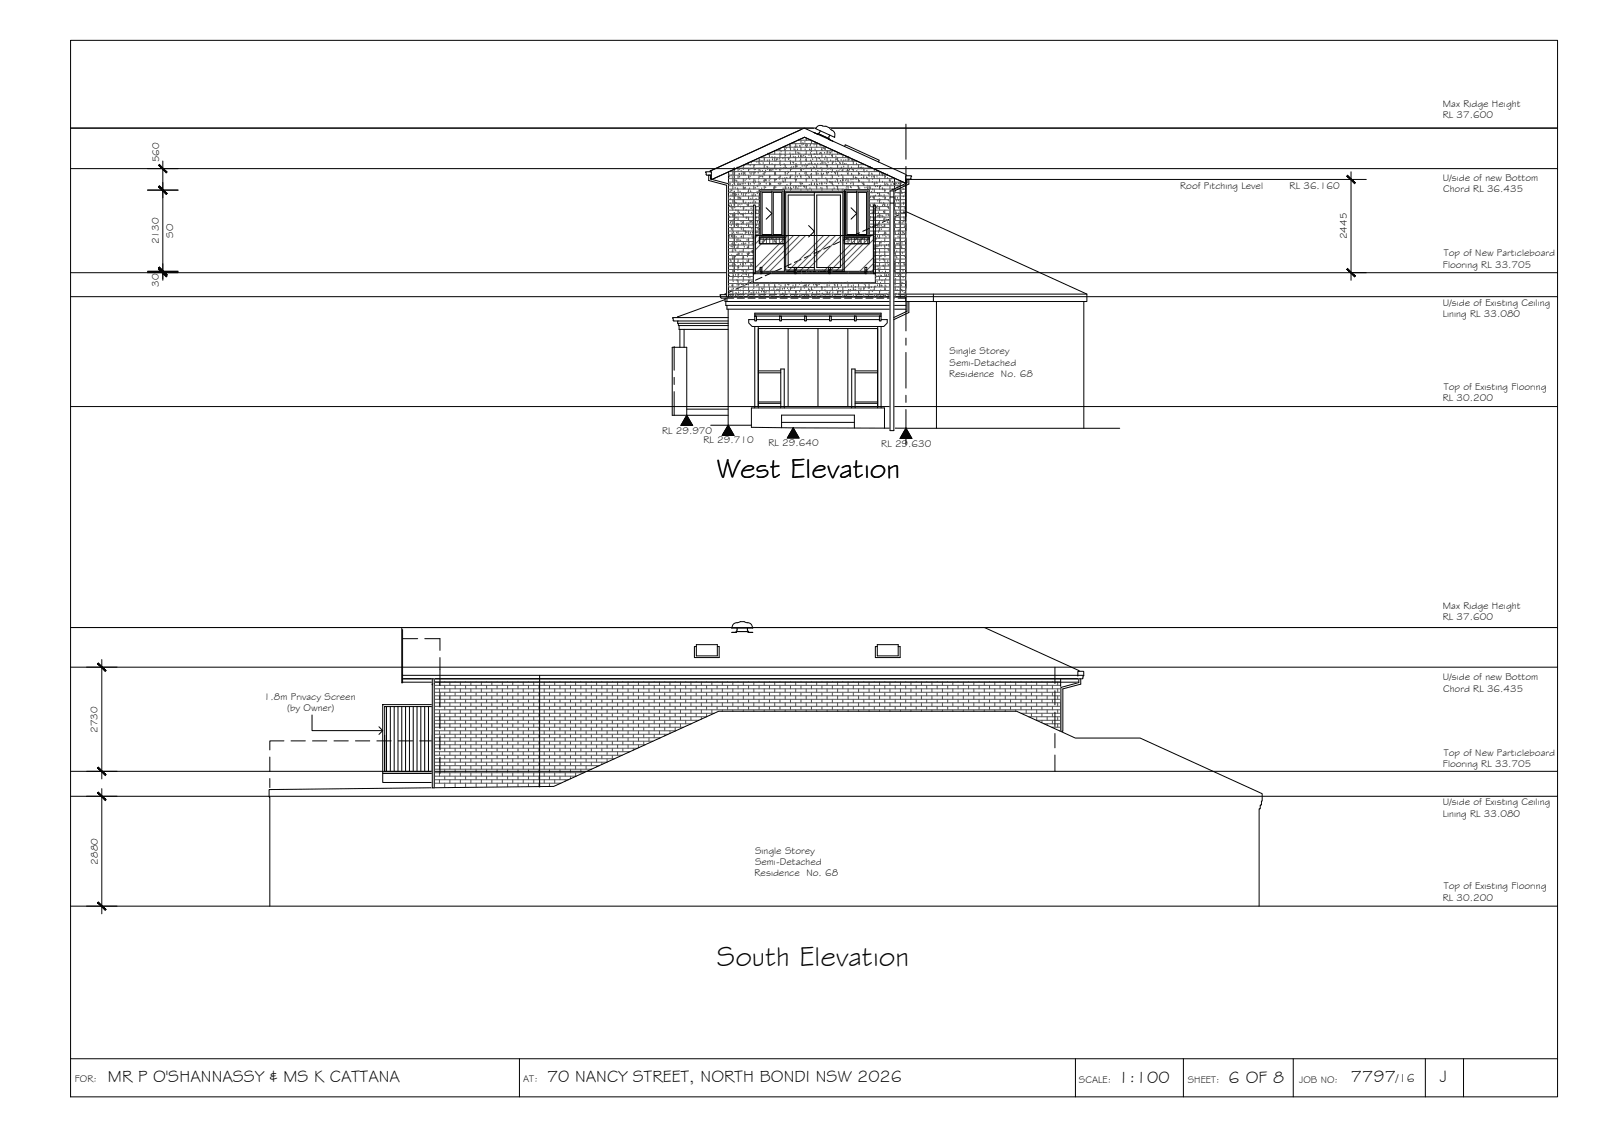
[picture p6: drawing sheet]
<svg xmlns="http://www.w3.org/2000/svg" width="420mm" height="297mm" viewBox="0 0 420 297" stroke-linecap="round" stroke-linejoin="round" font-family="sans-serif">
<defs><g id="words">
<g font-size="7.5">
<text x="188" y="125.2">West Elevation</text>
<text x="188" y="253.2">South Elevation</text>
</g>
<g font-size="4.5">
<text x="28.3" y="283.6">MR P O'SHANNASSY &amp; MS K CATTANA</text>
<text x="143.5" y="283.6">70 NANCY STREET, NORTH BONDI NSW 2026</text>
<text x="293.3" y="283.9">1:100</text>
<text x="322.2" y="283.9">6 OF 8</text>
<text x="354.3" y="283.8">7797</text>
<text x="377.6" y="283.8">J</text>
</g>
<text font-size="3.2" x="366.1" y="283.8">/16</text>
<g font-size="2.6">
<text x="378.4" y="28.1">Max Ridge Height</text>
<text x="378.4" y="31">RL 37.600</text>
<text x="41.7" y="42.5" transform="rotate(-90 41.7 42.5)">560</text>
<text x="378.4" y="47.4">U/side of new Bottom</text>
<text x="309.5" y="49.4">Roof Pitching Level</text>
<text x="338.2" y="49.4">RL 36.160</text>
<text x="378.5" y="50.3">Chord RL 36.435</text>
<text x="41.6" y="64" transform="rotate(-90 41.6 64)">2130</text>
<text x="45.5" y="62.3" transform="rotate(-90 45.5 62.3)">SO</text>
<text x="353.3" y="62.7" transform="rotate(-90 353.3 62.7)">2445</text>
<text x="378.4" y="70.1">Flooring RL 33.705</text>
<text x="378.6" y="67.2">Top of New Particleboard</text>
<text x="41.6" y="75.2" transform="rotate(-90 41.6 75.2)">30</text>
<text x="378.4" y="80.2">U/side of Existing Ceiling</text>
<text x="378.4" y="83.1">Lining RL 33.080</text>
<text x="249.1" y="92.9">Single Storey</text>
<text x="249.1" y="95.9">Semi-Detached</text>
<text x="248.9" y="98.8">Residence No. 68</text>
<text x="378.4" y="105.1">RL 30.200</text>
<text x="378.6" y="102.2">Top of Existing Flooring</text>
<text x="173.6" y="113.7">RL 29.970</text>
<text x="184.5" y="116.3">RL 29.710</text>
<text x="201.6" y="117">RL 29.640</text>
<text x="231.1" y="117.1">RL 29.630</text>
<text x="378.4" y="159.5">Max Ridge Height</text>
<text x="378.4" y="162.5">RL 37.600</text>
<text x="378.4" y="178.4">U/side of new Bottom</text>
<text x="69.2" y="183.5">1.8m Privacy Screen</text>
<text x="378.5" y="181.3">Chord RL 36.435</text>
<text x="75.3" y="186.4">(by Owner)</text>
<text x="25.6" y="192.1" transform="rotate(-90 25.6 192.1)">2730</text>
<text x="378.4" y="201.1">Flooring RL 33.705</text>
<text x="378.6" y="198.2">Top of New Particleboard</text>
<text x="378.4" y="211.1">U/side of Existing Ceiling</text>
<text x="378.4" y="214.1">Lining RL 33.080</text>
<text x="25.6" y="226.7" transform="rotate(-90 25.6 226.7)">2880</text>
<text x="198" y="223.9">Single Storey</text>
<text x="198" y="226.9">Semi-Detached</text>
<text x="197.9" y="229.8">Residence No. 68</text>
<text x="378.6" y="233.2">Top of Existing Flooring</text>
<text x="378.4" y="236.1">RL 30.200</text>
<text x="19.6" y="283.8">FOR:</text>
<text x="137.2" y="283.6">AT:</text>
<text x="283" y="283.9">SCALE:</text>
<text x="311.5" y="283.9">SHEET:</text>
<text x="340.7" y="283.9">JOB NO:</text>
</g>
</g></defs>
<!-- layer: CEILING-FLOOR LINES -->
<path d="M18.5 33.6h390M18.5 44.2h390M237.6 47h120.7M354.3 45v28.5M18.5 77.8h390M18.5 71.5h390M18.5 106.6h390M18.5 164.5h390M18.5 174.9h390M18.5 208.8h390M18.5 202.2h390M18.5 237.6h390" fill="none" stroke="#000" stroke-width=".26"/>
<!-- layer: WORK BY OWNER -->
<g fill="none" stroke="#000" stroke-width=".26">
<path d="M197.6 53.7h.5v18h-.5zM229.1 53.7h.5v18h-.5zM100.4 184.7h13.5v18h-13.5zM100.9 185.2h12.5v17h-12.5zM101.4 185.2v16.9M102.4 185.2v16.9M103.4 185.2v16.9M104.4 185.2v16.9M105.4 185.2v16.9M106.4 185.2v16.9M107.4 185.2v16.9M108.4 185.2v16.9"/>
<path d="M109.4 185.2v16.9M110.4 185.2v16.9M111.4 185.2v16.9M112.4 185.2v16.9"/>
</g>
<!-- layer: BORDER -->
<path d="M18.5 10.6h390v277h-390zM18.5 277.6h390M136.2 277.6v10M282.1 277.6v10M310.4 277.6v10M339.2 277.6v10M373.8 277.6v10M383.8 277.6v10" fill="none" stroke="#000" stroke-width=".26"/>
<!-- layer: EXISTING -->
<g fill="none" stroke="#000" stroke-width=".26">
<path d="M228 59.9l-1.7 .7M230.6 58.7l-1.8 .8M233.1 57.5l-1.7 .8M235.7 56.4l-1.7 .7M236.5 56l1.1-.5 47.5 21.6v2h-.8v33.2M190.2 78.2v.9h94.1M190.2 78.5l-12.5 4.6v.2M190.4 79.1v1h47.2M192.2 76.2l-2.1 .9 .1 .2M192.4 77.3h-3.6l.4 .8 3.2 .1M193.4 78.2h1.8M193.4 77.3h1.8"/>
<path d="M194.7 75l-1.7 .8M196.2 78.2h1.8M196.2 77.3h1.8M197.3 73.9l-1.7 .7M199 78.2h1.9M199 77.3h1.9M199.8 72.7l-1.7 .8M201.8 78.2h1.9M201.8 77.3h1.9M202.4 71.5l-1.7 .8M204.6 78.2h1.9M204.6 77.3h1.9"/>
<path d="M204.9 70.4l-1.7 .7M207.4 78.2h1.9M207.4 77.3h1.9M207.5 69.2l-1.7 .8M210.1 68l-1.7 .8M210.2 78.2h1.9M210.2 77.3h1.9M212.6 66.9l-1.7 .7M213 78.2h1.9M213 77.3h1.9M215.2 65.7l-1.7 .8M215.9 78.2h1.8"/>
<path d="M215.9 77.3h1.8M217.7 64.5l-1.7 .8M218.7 78.2h1.8M218.7 77.3h1.8M220.3 63.4l-1.7 .7M221.5 78.2h1.9M221.5 77.3h1.9M222.9 62.2l-1.7 .8M224.3 78.2h1.9M224.3 77.3h1.9M225.4 61l-1.7 .8M227.1 78.2h1.9"/>
<path d="M227.1 77.3h1.9M229.9 78.2h1.9M229.9 77.3h1.9M232.7 78.2h1.9M232.7 77.3h1.9M235.5 78.2h2.1M235.5 77.3h2.1M237.6 77.1h47.5M244.8 77.1v2h.8v33.2M176.6 84l.2 .2h14.2M177.7 84.2l.2 1.2h13.1M177.9 84.8h13.1"/>
<path d="M178.1 85.4v1h12.9M178.3 86.4v4.7M179.4 86.4v4.7M190.7 80.1v1h46.9M191 83.3h-14.5l-.1 .1 .2 .1v.5M191 81.1v30.2M198 83.8h-1.6v.9l.9 .9h34.5l.9-.9v-.9h-1.6M198 82.1h33.1v.8h-33.1zM198 82.9h.4v1.3h-.4zM198 82.4h33.1M198 85.6v21.3M198.4 83.8h6.1"/>
<path d="M198.9 85.6v21.3M198.9 97.2h5.9M198.9 97.7h5.9M204.5 82.9h.4v1.3h-.4zM204.9 83.8h6.1M206.7 86.1v20.5M211 82.9h.5v1.3h-.5zM211.5 83.8h6.1M214.5 86.1v20.5M217.6 82.9h.4v1.3h-.4zM218 83.8h6.1M222.4 86.1v20.5"/>
<path d="M224.1 82.9h.5v1.3h-.5zM224.3 97.2h5.9M224.3 97.7h5.9M224.6 83.8h6M230.2 85.6v21.3M230.6 82.9h.5v1.3h-.5zM231.1 85.6v21.3M176.3 108.9v-17.8h3.8v17.8M180.1 107.3h10.9M197.1 112v-5.1h34.9v5.4M198.9 105.7h5.9M198.9 105.4h5.9"/>
<path d="M204.8 106.6h-5.9v-20.5h31.3v20.5h-5.9M204.8 106.9v-10.2h.9v10.2M205 112.1v-3.3h19.1v3.4M205 110.7h19.1M205.7 106.6h17.7M223.4 106.9v-10.2h.9v10.2M224.3 105.7h5.9M224.3 105.4h5.9M141.5 177.1v29.2M70.8 198.5v3.7M74.5 194.2h-3.7v2.4M76.3 194.2h3.8"/>
<path d="M82 194.2h3.7M87.6 194.2h3.7M93.2 194.2h3.8M98.8 194.2h3.8M104.5 194.2h3.7M113.8 190.5v3.7h-3.7M113.8 184.8v3.8M70.8 204.1v2.4M70.8 237.6v-28.6h-.2v-2l74.6-.8 43.3-19.7h78.1l15.4 7h17l32 14.6-.2 2.9h-.3v1h-.3v25.6"/>
</g>
<!-- layer: DIMENSION -->
<path d="M38.7 49.8h8M38.7 44.2h8M42.7 42.2v31.3M38.7 71.1h8M38.7 71.5h8M22.7 174.9h8M26.7 172.9v31.3M22.7 208.8h8M22.7 202.2h8M26.7 206.8v32.8M22.7 237.6h8" fill="none" stroke="#000" stroke-width=".26"/>
<!-- layer: 0 -->
<g fill="#000" stroke="#000" stroke-width=".26">
<path d="M41.6 49l2.2 1.7-2-2zM41.6 49l2.2 1.7-.2 .2z"/>
<path d="M41.6 49l2 1.9 .2-.2zM41.6 49l.2-.3 2 2z"/>
<path d="M41.6 43.3l2 2 .2-.2zM41.6 43.3l.2-.2 2 2z"/>
<path d="M353.2 46.2l2 1.9 .3-.2zM353.4 45.9l2.1 2-2.3-1.7z"/>
<path d="M41.6 70.2l2.2 1.8-2-2zM41.6 70.2l2.2 1.8-.2 .3z"/>
<path d="M41.6 70.2l2.2 1.8-2-2zM41.6 70.2l2.2 1.8-.2 .3z"/>
<path d="M41.6 70.6l2 2 .2-.2zM41.6 70.6l.2-.2 2 2z"/>
<path d="M353.4 70.4l-.2 .2 2.3 1.8zM353.2 70.6l2.3 1.8-.3 .2z"/>
<path d="M25.6 174l2 2 .2-.2zM25.6 174l.2-.2 2 2z"/>
<path d="M25.6 201.3l2.2 1.8-2-2zM25.6 201.3l2.2 1.8-.2 .2z"/>
<path d="M25.6 207.9l2 2 .2-.2zM25.6 207.9l.2-.2 2 2z"/>
<path d="M25.8 236.5l-.2 .2 2.2 1.8zM25.6 236.7l2.2 1.8-.2 .2z"/>
</g>
<!-- layer: WINDOWS -->
<g fill="none" stroke="#000" stroke-width=".26">
<path d="M221.5 38.4l.2-.5 8.9 4.1-.2 .5M199.5 50.1h5.9v11.7h-5.9zM200.9 54.5l1.5 1.5-1.5 1.5M202.4 50.4h-2.5v11.1h2.5M202.4 50.1v11.7M202.8 50.4h2.2v11.1h-2.2zM206.1 50.5h15v20.3h-15zM212.1 59.1l1.5 1.5-1.5 1.5M213.6 51.1h-6.9v19h6.9M213.6 50.5v20.3M214.2 51.1h6.2v19h-6.2zM221.8 50.1h5.8v11.7h-5.8z"/>
<path d="M223.2 54.5l1.5 1.5-1.5 1.5M224.7 50.4h-2.6v11.1h2.6M224.7 50.1v11.7M225.1 50.4h2.2v11.1h-2.2zM182.6 169h5.5v3h-5.5zM182.6 169.5h-.5v2.9h6.5v-2.9h-.5M230.1 169h5.5v3h-5.5zM230.1 169.5h-.5v2.9h6.5v-2.9h-.5"/>
</g>
<!-- layer: NEWWORK -->
<g fill="none" stroke="#000" stroke-width=".26">
<path d="M209.9 34.1l-23.6 10.7M214.6 35l2.8 1.3M214.6 35l-.1 .2-1.1-.5 1.1 .5 .1-.2 2.8 1.3-.1 .2 1.1 .5-1.1-.5 .3-1.1M215 34.7l-.4 .3M215.2 34.3l-.2 .4M218.2 34.1l-.3-.1a2.53 2.53 0 0 0-2.2-1 1.42 1.42 0 0 0-1.8 .7l5 2.3a1.45 1.45 0 0 0-.7-1.9M185.2 45.7l.2 .2h1.2M186.3 44.8l.1 .2-1.4 .1 .2 .6M186.3 44.8l24.6-11.2 26.8 12.2-.1 .3v2l-26.6-12.1-24.4 11.1v-2.1zM186.4 45.9v.9h.2M186.4 45h.2M186.6 47.1l24.4-11.1 26.6 12.1"/>
<path d="M191.1 45.1v32.8M199.2 49.7h6.5v12.5h-6.5zM205.7 50.1h15.7v21h-15.7zM221.4 49.7h6.6v12.5h-6.6zM233.4 50.1h1M236.1 47.4v30.5M237.6 46.1h1.5l-.2 .7M237.6 46.2v32.9M237.6 47h1.1M237.8 47v.9h-.2M238.9 46.8l-.2 .2M197.6 71.7h32v2.4h-32z"/>
<path d="M198.1 61.7h31v9.4h-31zM199.2 62.2h6.5v1.7h-6.5zM199.2 62.7h6.5M199.3 70.1h.5v1.6h-.5zM199.6 70.6v1.1M208.3 70.1h.5v1.6h-.5zM208.6 70.6v1.1M217.3 70.1h.5v1.6h-.5zM217.6 70.6v1.1M221.4 62.2h6.6v1.7h-6.6zM221.4 62.7h6.6M226.8 70.1h.5v1.6h-.5z"/>
<path d="M227.1 70.6v1.1M237.6 77.9h-46.9v1.2M105.5 177.1h178.7l-.4 .8-178.2 .1M105.6 165.1v13.9h-.2v-14.5h152.8l24.8 11.3-.1 .2h1.3v1.1M105.6 178.9h177.3M113.9 178.2v28M193.1 165.6h3.1M193.1 165.6v.2M193.3 164.7v.4M194.2 163l-.3 .1a1.75 1.75 0 0 0-1.9 1.2v.2M194.2 163h1M195.2 163l.2 .1a1.75 1.75 0 0 1 1.9 1.2l.1 .4h-5.5l.1-.2"/>
<path d="M196 165.1l.2 .7h1.2h-1.2v-.2h-3.1v.2h-1.2h1.2l.2-.7M196 164.7v.4M278.2 178.1v13.6M282.9 176h-.2v1.3M282.9 178v.9h-.2M100.9 192.7v9.4M113.4 192.7v9.4M113.9 202.7h-13.5v2.4h13.5"/>
</g>
<!-- layer: BOUNDARY -->
<g fill="none" stroke="#000" stroke-width=".26">
<path d="M237.6 32.5v9.3M237.6 43.6v1.9M237.6 47.4v9.4M237.6 58.6v1.9M237.6 62.4v9.3M237.6 73.6v1.9M237.6 77.4v9.4M176.8 90.9v6.2M176.8 98.9v1.9M237.6 88.6v1.9M237.6 92.4v9.4M176.8 102.7v6.2"/>
<path d="M237.6 103.6v1.9M237.6 107.4v9.2"/>
</g>
<!-- layer: GRDLEV -->
<path d="M176.3 108.9h14.7M186.4 111.5h10.7M197.1 112l96.6 .3" fill="none" stroke="#000" stroke-width=".26"/>
<!-- layer: 0.13 -->
<g fill="none" stroke="#000" stroke-width=".26">
<path d="M192.6 43.9v4.3M192.6 50.1v3.7M192.6 55.7v3.8M234.6 46.8v2.8M234.6 51.5v3.8M234.6 57.2v3.7M192.6 61.3v3.8M192.6 67v4.2M234.6 62.8v3.7M234.6 68.4v2.8M105.6 167.4h3.9M111.4 167.4h4v3.1"/>
<path d="M115.4 172.4v7.3M276.7 174.9v4.3M115.4 181.6v3.8M115.4 187.2v3.8M115.4 192.9v3.7M115.4 198.5v4.3M276.7 181.1v3.7M276.7 186.7v3.8M276.7 192.3v3.8M276.7 197.9v4.3"/>
</g>
<!-- layer: MASK -->
<g fill="#fff" stroke="#fff" stroke-width=".26">
<path d="M215.5 32.9l.3 .2z"/>
<path d="M193.1 163.3h.3z"/>
<path d="M193.2 165.4h3z"/>
<path d="M185.9 45.9h.5l-.5 1zM186.4 45.9l-.5 1h.5z"/>
<path d="M185.9 46.9h.5l-.5 .4zM185.9 47.3h1.9l-1.4-.4z"/>
<path d="M185.9 47.3h1.9l1.3 .9zM187.8 47.3l1.3 .9h2z"/>
<path d="M189.1 48.2h2l-.5 .4zM190.6 48.6h.5v-.4z"/>
<path d="M190.6 48.6h.5l-.5 29.3zM191.1 48.6l-.5 29.3h.5z"/>
<path d="M216.6 33.1l1.1 .7zM216.3 33.1h.3l1.1 .7z"/>
<path d="M216.3 33.1l1.6 .9zM216 33.1l1.9 .9z"/>
<path d="M216 33.1l2.2 1zM215.7 33l2.5 1.1z"/>
<path d="M215.7 33l2.5 1.1zM215.7 33l2.4 1.1z"/>
<path d="M218.2 34.1l.2 .1zM218.1 34.1l.3 .1z"/>
<path d="M215.8 33.1l2.3 1zM215.8 33.1l2.3 1z"/>
<path d="M215.5 32.9l.3 .2zM215.5 32.9l.3 .2z"/>
<path d="M218.1 34.1l.3 .2zM218 34.1l.4 .2z"/>
<path d="M215.8 33.1l2.3 1zM215.8 33.1l2.2 1z"/>
<path d="M215.5 32.9l.4 .2zM215.5 32.9l.4 .2z"/>
<path d="M218 34.1l.6 .3zM217.9 34.1l.7 .3z"/>
<path d="M215.9 33.1l2.1 1zM215.9 33.1l2 1z"/>
<path d="M215.5 32.9l.5 .3zM215.3 32.9l.7 .3z"/>
<path d="M217.9 34.1l.7 .3zM217.9 34.1l.7 .3z"/>
<path d="M217.9 34.1l.7 .3zM217.9 34.1l.7 .3z"/>
<path d="M216 33.2l1.9 .9zM216 33.2l1.9 .9z"/>
<path d="M215.3 32.9l.7 .3zM215.3 32.9l.7 .3z"/>
<path d="M217.9 34.1l.8 .4zM217.7 34.1l1 .4z"/>
<path d="M216 33.2l1.9 .9zM216 33.2l1.7 .9z"/>
<path d="M215.3 32.9l.8 .4zM215.1 32.9l1 .4z"/>
<path d="M215.1 32.9l1 .5zM215.1 32.9l1 .5z"/>
<path d="M217.7 34.1l1 .4zM217.7 34.1l1 .4z"/>
<path d="M216.1 33.3l1.6 .8zM216.1 33.3l1.6 .8z"/>
<path d="M215.1 32.9l1 .5zM215.1 32.9l1 .5z"/>
<path d="M217.7 34.1l1.1 .6zM217.6 34.1l1.2 .6z"/>
<path d="M216.1 33.4l1.6 .7zM216.1 33.4l1.5 .7z"/>
<path d="M215.1 32.9l1.1 .6zM215 32.9l1.2 .6z"/>
<path d="M215 32.9l1.2 .6zM214.9 32.9l1.3 .6z"/>
<path d="M217.6 34.1l1.2 .6zM217.5 34.1l1.3 .6z"/>
<path d="M216.2 33.5l1.4 .6zM216.2 33.5l1.3 .6z"/>
<path d="M214.9 32.9l1.3 .6zM214.9 32.9l1.3 .6z"/>
<path d="M217.5 34.1l1.4 .7zM217.4 34.2l1.5 .6z"/>
<path d="M216.2 33.5l1.3 .6zM216.2 33.5l1.2 .7z"/>
<path d="M214.9 32.9l1.3 .7zM214.8 32.9l1.4 .7z"/>
<path d="M217.4 34.2l1.5 .7zM217.3 34.2l1.6 .7z"/>
<path d="M216.2 33.6l1.2 .6zM216.2 33.6l1.1 .6z"/>
<path d="M214.8 32.9l1.4 .8zM214.7 33l1.5 .7z"/>
<path d="M217.3 34.2l1.6 .7zM217.3 34.2l1.6 .7z"/>
<path d="M217.3 34.2l1.6 .8zM217.3 34.2l1.6 .8z"/>
<path d="M216.2 33.7l1.1 .5zM216.2 33.7l1.1 .5z"/>
<path d="M214.7 33l1.6 .8zM214.6 33l1.7 .8z"/>
<path d="M217.3 34.2l1.7 1zM217.2 34.3l1.8 .9z"/>
<path d="M216.3 33.8l1 .4zM216.3 33.8l.9 .5-.9-.4z"/>
<path d="M214.6 33l1.7 .9v-.1zM214.5 33.1l.1-.1 1.7 .9z"/>
<path d="M214.5 33.1l4.5 2.1zM214.5 33.1l4.5 2.1zM214.5 33.1l4.5 2.1zM214.5 33.1l4.5 2.1z"/>
<path d="M214.5 33.1l4.5 2.3v-.2zM214.3 33.2l.2-.1 4.5 2.3zM214.3 33.2l4.7 2.2zM214.3 33.2l4.7 2.2z"/>
<path d="M214.3 33.2l4.6 2.4 .1-.2zM214.3 33.2l4.6 2.4-4.7-2.2zM214.2 33.4l4.7 2.2zM214.2 33.4l4.7 2.2z"/>
<path d="M214.2 33.4l4.6 2.4 .1-.2zM214.2 33.4l4.6 2.4-4.8-2.2z"/>
<path d="M214 33.6l4.9 2.3zM213.9 33.6l5 2.3z"/>
<path d="M213.9 33.6l5 2.3zM213.9 33.6l5 2.4z"/>
<path d="M215.2 34.3l2.3 1.5 .1-.4zM215.2 34.3l2.3 1.5-2.5-1.1z"/>
<path d="M215 34.7l2.5 1.1zM215 34.7l2.4 1.1z"/>
<path d="M215 34.7l2.4 1.1zM215 34.7l2.4 1.2z"/>
<path d="M215 34.7l2.4 1.2zM215 34.7l2.4 1.2z"/>
<path d="M214.9 34.8l2.5 1.1zM214.9 34.8l2.5 1.1z"/>
<path d="M214.9 34.8l2.5 1.2zM214.9 34.8l2.5 1.2z"/>
<path d="M214.9 34.9l2.5 1.1zM214.8 34.9l2.6 1.1z"/>
<path d="M214.8 34.9l2.6 1.2zM214.8 34.9l2.6 1.2zM214.8 34.9l2.6 1.2zM214.8 34.9l2.6 1.2z"/>
<path d="M214.8 34.9l2.6 1.3zM214.7 34.9l2.7 1.3zM214.7 34.9l2.7 1.3zM214.7 34.9l2.7 1.3z"/>
<path d="M214.7 34.9l2.8 1.3zM214.6 35l2.9 1.2z"/>
<path d="M214.6 35l2.8 1.3zM214.6 35l2.8 1.3z"/>
<path d="M214.6 35l2.7 1.5 .1-.2zM214.6 35l2.7 1.5-2.8-1.3z"/>
<path d="M194.2 163l1.2 .1zM193.9 163.1l.3-.1 1.2 .1z"/>
<path d="M193.9 163.1l1.8 .1zM193.6 163.2h2.1z"/>
<path d="M193.6 163.2l2.4 .1zM193.3 163.3h2.7z"/>
<path d="M193.3 163.3h2.7zM193.3 163.3h2.6z"/>
<path d="M196 163.3h.2zM195.9 163.3h.3z"/>
<path d="M193.4 163.3h2.5zM193.4 163.3h2.5z"/>
<path d="M193.1 163.3h.3zM193.1 163.3h.3z"/>
<path d="M195.9 163.3h.4zM195.9 163.3h.4z"/>
<path d="M193.4 163.3h2.5zM193.4 163.3h2.5z"/>
<path d="M193.1 163.3h.4zM193 163.3h.5z"/>
<path d="M195.9 163.3h.6zM195.7 163.3h.8z"/>
<path d="M193.5 163.3h2.4zM193.5 163.3h2.2z"/>
<path d="M193 163.3h.6zM192.9 163.3h.7z"/>
<path d="M195.7 163.3h.8zM195.7 163.3h.8z"/>
<path d="M195.7 163.3h.8zM195.7 163.3h.8z"/>
<path d="M193.6 163.3h2.1zM193.6 163.3h2.1z"/>
<path d="M192.9 163.3h.7zM192.9 163.3h.7z"/>
<path d="M195.7 163.3l.9 .1zM195.6 163.4h1z"/>
<path d="M193.6 163.3h2.1zM193.6 163.3l2 .1z"/>
<path d="M192.9 163.3l.9 .1zM192.7 163.4h1.1z"/>
<path d="M192.7 163.4h1.1zM192.7 163.4h1.1z"/>
<path d="M195.6 163.4h1.1zM195.6 163.4h1.1z"/>
<path d="M193.8 163.4h1.8zM193.8 163.4h1.7z"/>
<path d="M192.7 163.4h1.1zM192.7 163.4h1.1z"/>
<path d="M195.5 163.4l1.3 .1zM195.4 163.5h1.4z"/>
<path d="M193.8 163.4h1.7zM193.8 163.4l1.6 .1z"/>
<path d="M192.7 163.4l1.2 .1zM192.6 163.5h1.3z"/>
<path d="M192.6 163.5h1.4zM192.5 163.5h1.5z"/>
<path d="M195.4 163.5h1.5zM195.4 163.5h1.5z"/>
<path d="M193.9 163.5h1.5zM193.9 163.5h1.5z"/>
<path d="M192.5 163.5h1.5zM192.5 163.5h1.5z"/>
<path d="M195.4 163.5l1.5 .1zM195.4 163.5l1.5 .1z"/>
<path d="M194 163.5h1.4zM194 163.5l1.3 .1z"/>
<path d="M192.5 163.5l1.5 .1zM192.5 163.5l1.5 .1z"/>
<path d="M195.3 163.6l1.7 .1zM195.3 163.6l1.7 .1z"/>
<path d="M194 163.6h1.3zM194 163.6l1.3 .1z"/>
<path d="M192.4 163.6l1.7 .1zM192.3 163.7h1.8z"/>
<path d="M195.3 163.7h1.7zM195.3 163.7h1.7z"/>
<path d="M195.3 163.7h1.7zM195.3 163.7h1.7z"/>
<path d="M194.1 163.7h1.2zM194.1 163.7h1.1z"/>
<path d="M192.3 163.7h1.8zM192.3 163.7h1.8z"/>
<path d="M195.2 163.7l2 .2zM195.2 163.7l2 .2h-2z"/>
<path d="M194.1 163.7h1.1zM194.1 163.7l1.1 .2z"/>
<path d="M192.3 163.7l1.9 .2zM192.3 163.7l1.9 .2h-2z"/>
<path d="M192.2 163.9h5zM192.2 163.9h5zM192.2 163.9h5zM192.2 163.9h5z"/>
<path d="M192.2 163.9l5 .2v-.2zM192.2 163.9l5 .2h-5.1zM192.1 164.1h5.1zM192.1 164.1h5.1z"/>
<path d="M192.1 164.1l5.2 .2-.1-.2zM192.1 164.1l5.2 .2h-5.3zM192 164.3h5.3zM192 164.3h5.3z"/>
<path d="M192 164.3l5.3 .2v-.2zM192 164.3l5.3 .2h-5.3z"/>
<path d="M192 164.5l5.4 .1zM191.9 164.6h5.5z"/>
<path d="M191.9 164.6l5.5 .1zM191.9 164.6l5.5 .1z"/>
<path d="M193.3 164.7l2.7 .4v-.4zM193.3 164.7l2.7 .4h-2.7z"/>
<path d="M193.3 165.1h2.7zM193.3 165.1h2.7z"/>
<path d="M193.3 165.1l2.7 .1zM193.3 165.1l2.7 .1z"/>
<path d="M193.3 165.2h2.7zM193.3 165.2h2.7z"/>
<path d="M193.3 165.2h2.7zM193.3 165.2h2.7z"/>
<path d="M193.3 165.2l2.8 .1zM193.3 165.2l2.8 .1z"/>
<path d="M193.3 165.3h2.8zM193.3 165.3h2.8z"/>
<path d="M193.3 165.3l2.8 .1zM193.3 165.3l2.8 .1z"/>
<path d="M193.2 165.4h2.9zM193.2 165.4h2.9z"/>
<path d="M193.2 165.4h3zM193.2 165.4h3zM193.2 165.4h3z"/>
<path d="M193.2 165.4l3 .1zM193.1 165.5h3.1z"/>
<path d="M193.1 165.5l3.1 .1zM193.1 165.5l3.1 .1z"/>
<path d="M193.1 165.6l3.1 .2v-.2zM193.1 165.6l3.1 .2h-3.1z"/>
<path d="M113.4 178h.5l-.5 1.2zM113.9 178l-.5 1.2h.5z"/>
<path d="M113.4 179.2h.5l-.5 .3zM113.4 179.5h.5v-.3z"/>
<path d="M113.4 179.5h.5zM113.4 179.5h.5z"/>
<path d="M113.4 179.5h.5l-.5 27zM113.9 179.5l-.5 27h.5z"/>
<path d="M233.4 50.1l1 62.8v-62.8zM233.4 50.1l1 62.8h-1z"/>
<path d="M282.9 178l.5 1v-1zM282.9 178l.5 1h-.5z"/>
<path d="M282.9 179l.5 .4v-.4zM281.5 179.4l1.4-.4 .5 .4z"/>
<path d="M280.2 180.2l3.2-.8h-1.9zM278.2 180.2l3.3-.8-1.3 .8z"/>
<path d="M278.2 180.2l.6 .4 1.4-.4zM278.2 180.2l.6 .4h-.6z"/>
<path d="M278.2 180.6l.6 11.1v-11.1zM278.2 180.6l.6 11.1h-.6z"/>
</g>
<!-- layer: SERVICES -->
<path d="M185.9 45.9v1.4l4.7 1.3v29.3h.5v-29.7l-4.7-1.3v-1M233.4 51.6h1M233.4 53.2h1M237.9 47v.9l-4.5 2.2v62.8h1v-62.8M238.4 47v1.3l-4 1.8M237.9 79.1v2.5l-3.5 1.6M238.4 79.1v2.8l-4 1.9M113.4 179.5h.1M113.4 178v1.5M113.9 178v28.5h-.5v-27M282.9 178v1l-4.7 1.2v11.5h.6v-11.1l4.6-1.2v-1.4" fill="none" stroke="#000" stroke-width=".26"/>
<!-- layer: HATCH -->
<g fill="none" stroke="#545454" stroke-width=".26">
<path d="M203.2 39.5v.9M203.2 39.5h15.6M204.4 39.1h.1M204.6 38.9v.6M204.9 39.8h.1M205.3 38.6h11.5M205.8 39.4h.1M205.8 38.9h.1M205.9 38.3v.3M205.9 39.5v.9M206 39.3h.1M206.3 38.9h.1"/>
<path d="M207.1 38.4h.1M207.1 38.8h.1M207.2 38.2h.1M207.2 38.1h.1M207.3 37.7h7.5M207.3 37.6v.1M207.3 38.6v.9M207.4 38.4h.1M208.2 39.2h.1M208.4 37.4h.1M208.5 39.3h.1M208.5 38.6h.1"/>
<path d="M208.7 37.7v.9M208.7 39.5v.9M209 38.5h.1M209.2 39.3h.1M209.3 36.8h3.5M209.6 36.7h.1M209.7 38.4h.1M209.9 38.4h.1M210.1 36.8v.9M210.1 38.6v.9M210.3 38.1h.1M210.6 37.6h.1"/>
<path d="M210.7 37.8h.1M211.1 37.3h.1M211.2 39.3h.1M211.2 38.2h.1M211.4 36.2v.6M211.4 37.7v.9M211.4 39.5v.9M211.5 36.8h.1M211.6 38.6h.1M211.8 38.2h.1M212.3 39.3h.1M212.5 38.3h.1"/>
<path d="M212.6 38.1h.1M212.6 39.6h.1M212.8 36.8v.9M212.8 38.6v.9M212.8 39.7h.1M213.5 38.1h.1M213.7 37.3h.1M213.8 39.3h.1M214 37.9h.1M214.2 37.7v.9M214.2 39.5v.9M214.5 37.8h.1"/>
<path d="M215 38.1h.1M215.1 38.2h.1M215.5 39.3h.1M215.6 38.6v.9M216 39h.1M216.2 39.2h.1M216.5 39.2h.1M216.9 39.5v.9M217.1 40h.1M218.2 39.9h.1M218.3 39.3v.2M219 39.8h.1"/>
<path d="M219.7 39.9v.5M191.1 45.9h41.8M191.1 46.8h43.8M191.1 47.7h45.8M191.1 49.6h8.1M191.1 50.5h8.1M191.1 51.4h8.1M191.1 52.3h8.1M191.1 53.2h8.1M191.1 54.2h6.5M191.1 55.1h6.5M191.1 56h6.5"/>
<path d="M191.1 56.9h6.5M191.1 57.8h6.5M191.1 58.8h6.5M191.1 59.7h6.5M191.1 52.1h.1M191.2 45.7h.1M191.2 45h39.7M191.2 46.1h.1M191.2 56.8h.1M191.3 54h.1M191.4 46.4h.1M191.4 57h.1"/>
<path d="M191.4 48.4h.1M191.5 48.3h.1M191.5 50.3h.1M191.5 53.4h.1M191.6 52.3h.1M191.6 58.5h.1M191.6 54.3h.1M191.7 56.2h.1M191.7 51.3h.1M191.8 58.2h.1M191.8 46.1h.1M191.8 49.9h.1"/>
<path d="M191.8 59.2h.1M191.8 53.9h.1M191.9 54.6h.1M191.9 50.1h.1M192.1 46.5h.1M192.2 48.6h.1M192.2 45v.9M192.2 46.8v.9M192.2 48.7v.9M192.2 50.5v.9M192.2 52.3v.9M192.2 54.2v.9"/>
<path d="M192.2 56v.9M192.2 57.8v1M192.2 59.7v.9M192.2 56.5h.1M192.3 57.8h.1M192.3 50.8h.1M192.5 54.3h.1M192.6 45.9h.1M192.6 47h.1M192.7 53.8h.1M192.7 45.4h.1M192.7 48.5h.1"/>
<path d="M192.7 54.5h.1M192.8 47.4h.1M192.8 57.2h.1M192.8 56.4h.1M192.8 49.4h.1M192.8 50.9h.1M192.9 51.3h.1M192.9 53.3h.1M193 55.2h.1M193.1 57.2h.1M193.1 47.4h.1M193.1 51.1h.1"/>
<path d="M193.1 53.4h.1M193.1 59.1h.1M193.2 59h.1M193.2 44.1h35.6M193.3 47.6h.1M193.3 58.8h.1M193.4 44h.1M193.4 49.5h.1M193.5 58.9h.1M193.5 48.4h.1M193.6 59.7h.1M193.6 44.1v.9"/>
<path d="M193.6 45.9v.9M193.6 47.7v1M193.6 49.6v.9M193.6 51.4v.9M193.6 53.2v1M193.6 55.1v.9M193.6 56.9v.9M193.6 58.8v.9M193.6 56.3h.1M193.6 55.3h.1M193.6 51.1h.1M193.7 58.9h.1"/>
<path d="M193.8 45.7h.1M193.8 51.9h.1M193.9 44.5h.1M193.9 55.9h.1M194 45.8h.1M194 46.5h.1M194 52h.1M194 48.4h.1M194 53.6h.1M194.1 50.4h.1M194.1 48.4h.1M194.2 52.3h.1"/>
<path d="M194.2 54.3h.1M194.3 52.1h.1M194.3 56.2h.1M194.4 58.2h.1M194.4 45h.1M194.4 59.7h.1M194.5 51h.1M194.5 45.7h.1M194.5 58.8h.1M194.6 53.6h.1M194.6 45.1h.1M194.6 56.3h.1"/>
<path d="M194.6 48.3h.1M194.8 58.5h.1M194.8 56.4h.1M194.9 48.3h.1M194.9 52.8h.1M195 43.3v.8M195 45v.9M195 46.8v.9M195 48.7v.9M195 50.5v.9M195 52.3v.9M195 54.2v.9"/>
<path d="M195 56v.9M195 57.8v1M195 59.7v.9M195 56.1h.1M195 44.4h.1M195.1 54.6h.1M195.1 49.4h.1M195.2 43.2h31.6M195.3 43.4h.1M195.3 45.6h.1M195.3 49.5h.1M195.4 45.4h.1"/>
<path d="M195.4 53.5h.1M195.4 47.4h.1M195.4 48.2h.1M195.4 45.9h.1M195.5 50.8h.1M195.5 49.3h.1M195.5 56.1h.1M195.5 51.3h.1M195.6 53.2h.1M195.7 55.2h.1M195.7 57.2h.1M195.7 57.1h.1"/>
<path d="M195.8 59.1h.1M195.8 47h.1M195.8 50.8h.1M195.9 58.6h.1M195.9 57.2h.1M195.9 53.8h.1M196.1 53.9h.1M196.2 43.2h.1M196.2 50.3h.1M196.3 48.1h.1M196.3 42.8h.1M196.3 53.4h.1"/>
<path d="M196.3 56h.1M196.3 42.7v.5M196.3 44.1v.9M196.3 45.9v.9M196.3 47.7v1M196.3 49.6v.9M196.3 51.4v.9M196.3 53.2v1M196.3 55.1v.9M196.3 56.9v.9M196.3 58.8v.9M196.4 50.7h.1"/>
<path d="M196.4 58.6h.1M196.5 46.9h.1M196.6 49.5h.1M196.6 47h.1M196.7 44.4h.1M196.7 45.4h.1M196.7 58.2h.1M196.7 46.3h.1M196.7 59.7h.1M196.8 43.4h.1M196.8 53.3h.1M196.8 48.3h.1"/>
<path d="M196.9 50.3h.1M196.9 58.3h.1M196.9 52.2h.1M197 54.2h.1M197 45.7h.1M197 54.8h.1M197 56.1h.1M197.1 58.1h.1M197.1 42.7h.1M197.1 55.9h.1M197.2 50.6h.1M197.2 45.3h.1"/>
<path d="M197.2 42.3h27.6M197.2 51.3h.1M197.3 58.5h.1M197.3 53.2h.1M197.4 52.1h.1M197.4 51.4h.1M197.5 47.9h.1M197.6 47.9h.1M197.7 42.1v.2M197.7 43.2v.9M197.7 45v.9M197.7 46.8v.9"/>
<path d="M197.7 48.7v.9M197.7 50.5v.9M197.7 52.3v.9M197.8 44.4h.1M197.8 48.3h.1M197.9 43.4h.1M198 45.4h.1M198 44.5h.1M198 47.4h.1M198.1 45.2h.1M198.1 49.3h.1M198.1 54.2h1.1"/>
<path d="M198.1 55.1h1.1M198.1 56h1.1M198.1 56.9h1.1M198.1 57.8h1.1M198.1 58.8h1.1M198.1 59.7h1.1M198.1 53.1h.1M198.1 44.4h.1M198.1 51.3h.1M198.2 47.8h.1M198.2 55.9h.1M198.2 53.2h.1"/>
<path d="M198.2 55.7h.1M198.3 54.6h.1M198.3 55.2h.1M198.3 52.3h.1M198.3 57.2h.1M198.4 59.1h.1M198.5 42.5h.1M198.6 48.8h.1M198.6 50.4h.1M198.6 50.8h.1M198.7 58.3h.1M198.7 49h.1"/>
<path d="M198.8 45.4h.1M199 47h.1M199 47.7h.1M199 42.5h.1M199.1 55.6h.1M199.1 57.1h.1M199.1 41.9h.1M199.1 56.7h.1M199.1 42.3v.9M199.1 44.1v.9M199.1 45.9v.9M199.1 47.7v1"/>
<path d="M199.1 49.6v.9M199.1 51.4v.9M199.1 53.2v1M199.1 55.1v.9M199.1 56.9v.9M199.1 58.8v.9M199.1 50.3h.1M199.2 41.3h23.6M199.2 42.4h.1M199.3 42.1h.1M199.3 44.4h.1M199.3 43.2h.1"/>
<path d="M199.4 46.3h.1M199.4 48.3h.1M199.4 45h.1M199.8 49.5h.1M199.8 42.3h.1M199.8 46.3h.1M200 45h.1M200 46.5h.1M200.2 45.7h.1M200.2 42.9h.1M200.4 47.6h.1M200.4 41.3v1"/>
<path d="M200.4 43.2v.9M200.4 45v.9M200.4 46.8v.9M200.4 48.7v.8M200.5 41.9h.1M200.6 41.4h.1M200.6 43.4h.1M200.7 45.3h.1M200.8 47.3h.1M200.8 44.9h.1M200.8 49.2h.1M200.9 47.5h.1"/>
<path d="M200.9 47.3h.1M201 48.3h.1M201.2 43.8h.1M201.2 42.2h.1M201.2 40.4h19.6M201.3 44.4h.1M201.3 44h.1M201.5 40.4h.1M201.7 40.6h.1M201.7 47.4h.1M201.8 42.1h.1M201.8 40.5h.1"/>
<path d="M201.8 40.4v.9M201.8 42.3v.9M201.8 44.1v.9M201.8 45.9v.9M201.8 47.7v1M201.9 42.4h.1M201.9 44.4h.1M201.9 48.2h.1M202 46.3h.1M202 48.3h.1M202.1 47h.1M202.1 48.4h.1"/>
<path d="M202.2 44.7h.1M202.2 44.8h.1M202.5 41.3h.1M202.5 43.2h.1M202.6 42h.1M202.7 41.5h.1M202.7 44.6h.1M202.9 49.5h.1M203 49.2h.1M203.1 47.2h.1M203.2 41.3v1M203.2 43.2v.9"/>
<path d="M203.2 45v.9M203.2 46.8v.9M203.2 48.7v.8M203.2 41.4h.1M203.2 45.7h.1M203.3 43.3h.1M203.3 45.7h.1M203.4 45.3h.1M203.4 47.2h.1M203.4 45.9h.1M203.5 49.2h.1M203.5 44.5h.1"/>
<path d="M203.5 42.3h.1M203.6 47.1h.1M203.7 41.9h.1M204 41.8h.1M204.1 48.3h.1M204.3 46.7h.1M204.5 47h.1M204.5 44.4h.1M204.5 41.7h.1M204.5 40.4h.1M204.6 43.2h.1M204.6 40.4v.9"/>
<path d="M204.6 42.3v.9M204.6 44.1v.9M204.6 45.9v.9M204.6 47.7v1M204.6 42.3h.1M204.7 44.3h.1M204.7 46.2h.1M204.7 43.4h.1M204.8 48.2h.1M204.8 40.6h.1M204.9 44.3h.1M205.3 47h.1"/>
<path d="M205.3 41.6h.1M205.3 47.6h.1M205.4 49.5h.1M205.4 44.3h.1M205.5 47.8h.1M205.6 44.2h.1M205.7 43.2h.1M205.7 49.6h15.7M205.8 41.4h.1M205.8 46.8h.1M205.9 40.7h.1M205.9 43.3h.1"/>
<path d="M205.9 41.3v1M205.9 43.2v.9M205.9 45v.9M205.9 46.8v.9M205.9 48.7v.9M206 45.3h.1M206 47.3h.1M206 40.9h.1M206.1 49.2h.1M206.1 49.5h.1M206.3 44.1h.1M206.4 46.8h.1"/>
<path d="M206.4 48.6h.1M206.5 45.7h.1M206.6 45.1h.1M206.7 41.5h.1M206.8 49.3h.1M206.8 41.9h.1M206.8 45.3h.1M206.9 41.7h.1M207.2 40.3h.1M207.2 46.6h.1M207.2 41.4h.1M207.2 42.3h.1"/>
<path d="M207.3 48.2h.1M207.3 44.2h.1M207.3 49.3h.1M207.3 40.4v.9M207.3 42.3v.9M207.3 44.1v.9M207.3 45.9v.9M207.3 47.7v1M207.3 49.6v.3M207.4 46.2h.1M207.4 49.5h.1M207.4 48.1h.1"/>
<path d="M207.6 49.7h.1M207.6 44h.1M207.6 44.4h.1M207.7 46.1h.1M207.9 42.6h.1M208 40.6h.1M208.1 41.3h.1M208.1 49.2h.1M208.1 42.8h.1M208.2 43.9h.1M208.5 47h.1M208.6 41.3h.1"/>
<path d="M208.6 46.5h.1M208.6 43.2h.1M208.7 45.2h.1M208.7 41.3v1M208.7 43.2v.9M208.7 45v.9M208.7 46.8v.9M208.7 48.7v.9M208.7 47h.1M208.8 47.2h.1M208.8 49.1h.1M208.8 43.2h.1"/>
<path d="M208.9 47.2h.1M209 43.8h.1M209 43.6h.1M209.1 46.4h.1M209.3 49.5h.1M209.3 40.1h.1M209.4 41.1h.1M209.5 40.3h.1M209.5 49h.1M209.6 45.7h.1M209.8 40.3h.1M209.8 48h.1"/>
<path d="M209.9 42.3h.1M209.9 44.3h.1M209.9 46.3h.1M210 41h.1M210 46.2h.1M210 41.9h.1M210 44.5h.1M210 48.2h.1M210 48.9h.1M210.1 40.4v.9M210.1 42.3v.9M210.1 44.1v.9"/>
<path d="M210.1 45.9v.9M210.1 47.7v1M210.1 49.6v.3M210.2 44.7h.1M210.3 41.1h.1M210.4 43.6h.1M210.5 48.2h.1M210.8 40.9h.1M210.8 44.4h.1M210.8 49h.1M210.9 48.8h.1M210.9 43.5h.1"/>
<path d="M211 49.1h.1M211.1 45.5h.1M211.2 40.6h.1M211.2 41.2h.1M211.3 43.2h.1M211.3 46.1h.1M211.3 42.1h.1M211.4 45.2h.1M211.4 47.1h.1M211.4 41.3v1M211.4 43.2v.9M211.4 45v.9"/>
<path d="M211.4 46.8v.9M211.4 48.7v.9M211.5 49.1h.1M211.5 42.2h.1M211.6 46.9h.1M211.7 43.4h.1M211.8 46h.1M211.9 49.9h.1M212 43.2h.1M212.1 46.5h.1M212.2 40.7h.1M212.2 48.6h.1"/>
<path d="M212.3 46.6h.1M212.4 43h.1M212.4 49.5h.1M212.5 40.2h.1M212.6 42.2h.1M212.7 44.1h.1M212.7 45.9h.1M212.7 40.7h.1M212.7 46.1h.1M212.8 48.5h.1M212.8 48.1h.1M212.8 45.7h.1"/>
<path d="M212.8 40.4v.9M212.8 42.3v.9M212.8 44.1v.9M212.8 45.9v.9M212.8 47.7v1M212.8 49.6v.3M213.1 43.2h.1M213.1 41.9h.1M213.2 47.4h.1M213.4 44h.1M213.5 40.5h.1M213.6 48.4h.1"/>
<path d="M213.6 44.1h.1M213.6 48.2h.1M213.6 43.2h.1M213.7 40.5h.1M213.8 41.2h.1M213.9 43.2h.1M214 45.2h.1M214 44.4h.1M214 47.1h.1M214 45.8h.1M214.1 49.1h.1M214.2 48.4h.1"/>
<path d="M214.2 41.3v1M214.2 43.2v.9M214.2 45v.9M214.2 46.8v.9M214.2 48.7v.9M214.3 40.6h.1M214.4 48.5h.1M214.5 43.1h.1M214.5 45h.1M214.6 45.7h.1M214.7 41.5h.1M214.8 46.9h.1"/>
<path d="M214.9 40.4h.1M214.9 41.6h.1M215 48.3h.1M215.1 43.1h.1M215.2 40.2h.1M215.3 42.2h.1M215.3 49.4h.1M215.3 44.1h.1M215.4 46.1h.1M215.4 45.6h.1M215.4 40.3h.1M215.5 48h.1"/>
<path d="M215.5 48.2h.1M215.5 45.9h.1M215.6 40.4v.9M215.6 42.3v.9M215.6 44.1v.9M215.6 45.9v.9M215.6 47.7v1M215.6 49.6v.3M215.6 49.5h.1M215.7 46.1h.1M215.8 42.5h.1M215.8 42.9h.1"/>
<path d="M216 45.7h.1M216.3 40.2h.1M216.3 41.8h.1M216.3 48.1h.1M216.4 42.8h.1M216.6 41.2h.1M216.6 46.9h.1M216.6 43.1h.1M216.7 45.1h.1M216.8 47h.1M216.8 45.4h.1M216.8 48.2h.1"/>
<path d="M216.8 49h.1M216.8 43.4h.1M216.9 41.3v1M216.9 43.2v.9M216.9 45v.9M216.9 46.8v.9M216.9 48.7v.9M217 43.6h.1M217.1 44.4h.1M217.2 42.7h.1M217.3 45.3h.1M217.5 40.6h.1"/>
<path d="M217.6 47.8h.1M217.6 40h.1M217.7 47.9h.1M217.8 48h.1M217.8 40.2h.1M217.9 42.2h.1M217.9 44.4h.1M217.9 44.1h.1M217.9 46.9h.1M218 46.1h.1M218 48h.1M218.1 45.2h.1"/>
<path d="M218.1 40.9h.1M218.2 47.8h.1M218.3 40.4v.9M218.3 42.3v.9M218.3 44.1v.9M218.3 45.9v.9M218.3 47.7v1M218.3 49.6v.3M218.3 43.1h.1M218.3 41.1h.1M218.6 42.5h.1M218.7 48.8h.1"/>
<path d="M218.8 49.5h.1M218.9 45.3h.1M219.1 47.7h.1M219.1 45.5h.1M219.1 42.5h.1M219.1 45.7h.1M219.2 41.9h.1M219.2 41.1h.1M219.3 43.1h.1M219.4 45h.1M219.4 47h.1M219.5 41.8h.1"/>
<path d="M219.5 49h.1M219.5 45h.1M219.7 49.7h.1M219.7 41.3v1M219.7 43.2v.9M219.7 45v.9M219.7 46.8v.9M219.7 48.7v.9M219.9 49.9h.1M219.9 42.3h.1M219.9 48.2h.1M220 46.3h.1"/>
<path d="M220 45h.1M220.2 42.8h.1M220.3 44.4h.1M220.4 43h.1M220.5 47.5h.1M220.6 42.1h.1M220.6 40.6h.1M220.7 44h.1M220.7 46h.1M220.8 48h.1M220.9 49.9h.1M220.9 44.8h.1"/>
<path d="M221 47.5h.1M221 47.2h.1M221.1 40.5v.8M221.1 42.3v.9M221.1 44.1v.9M221.1 45.9v.9M221.1 47.7v1M221.1 49.6v.3M221.1 46.9h.1M221.2 47.4h.1M221.3 43.8h.1M221.3 42.2h.1"/>
<path d="M221.5 43.1h.1M221.8 47.4h.1M221.8 41.1h.1M221.8 42.1h.1M221.9 43.1h.1M221.9 49.5h.1M222 45.1h.1M222 47h.1M222 48.2h.1M222.1 49h.1M222.3 44.7h.1M222.3 45.7h.1"/>
<path d="M222.4 41.3v1M222.4 43.2v.9M222.4 45v.9M222.4 46.8v.9M222.4 48.7v.8M222.5 44.9h.1M222.6 41.3h.1M222.6 41.8h.1M222.7 42h.1M222.8 44.6h.1M223.1 49.1h.1M223.1 48.2h.1"/>
<path d="M223.2 47.2h.1M223.3 49.3h.1M223.3 42.1h.1M223.3 44h.1M223.4 45.7h.1M223.4 45.9h.1M223.4 44.4h.1M223.5 47.9h.1M223.6 42.2h.1M223.6 44.5h.1M223.7 47.1h.1M223.8 42.4h.1"/>
<path d="M223.8 42.3v.9M223.8 44.1v.9M223.8 45.9v.9M223.8 47.7v1M224.3 46.9h.1M224.4 46.6h.1M224.5 47h.1M224.6 46.8h.1M224.6 43h.1M224.6 43.1h.1M224.7 43.2h.1M224.7 45h.1"/>
<path d="M224.8 46.9h.1M224.8 48.9h.1M225 44.3h.1M225.1 49.5h.1M225.2 43.2v.9M225.2 45v.9M225.2 46.8v.9M225.2 48.7v.8M225.4 47.6h.1M225.5 45.7h.1M225.5 49.5h.1M225.5 44.2h.1"/>
<path d="M225.7 44.1h.1M225.9 44.3h.1M225.9 44h.1M225.9 46.8h.1M226 46h.1M226 47.9h.1M226.3 48.2h.1M226.3 44.1h.1M226.4 46.8h.1M226.4 48.5h.1M226.6 43v.2M226.6 44.1v.9"/>
<path d="M226.6 45.9v.9M226.6 47.7v1M226.6 44.4h.1M226.6 48.7h.1M226.7 45.1h.1M226.9 49.3h.1M227.3 46.6h.1M227.4 44.9h.1M227.4 49.2h.1M227.4 46.9h.1M227.5 48.8h.1M227.5 49.5h.1"/>
<path d="M227.7 43.9h.1M227.8 46h.1M227.9 43.7v.4M227.9 45v.9M227.9 46.8v.9M227.9 48.7v.8M228 46.2h.1M228 49.6h9.6l-.1 .9h-9.5M228 51.4h9.6l-.1 .9h-9.5M228 53.2h9.6l-.1 1h-9.5M228 55.1h9.6l-.1 .9h-9.5M228 56.9h9.6l-.1 .9h-9.5"/>
<path d="M228 58.8h9.6l-.1 .9h-9.5M228 57.3h.1M228.2 57.5h.1M228.2 49.1h.1M228.2 43.9h.1M228.2 49.5h.1M228.3 57h.1M228.3 53.9h.1M228.3 51.8h.1M228.4 59.6h.1M228.5 50.4h.1M228.6 45.6h.1"/>
<path d="M228.6 46.5h.1M228.7 50.6h.1M228.7 45.9h.1M228.7 54.3h.1M228.8 55.8h.1M228.8 47.8h.1M228.8 47h.1M228.9 49.8h.1M228.9 51.7h.1M229 53.7h.1M229.1 55.7h.1M229.1 52h.1"/>
<path d="M229.1 58.3h.1M229.1 57.6h.1M229.2 51.6h.1M229.2 59.6h.1M229.2 46.4h.1M229.2 59.5h.1M229.3 54.3h.1M229.3 54.8h.1M229.3 44.3v.7M229.3 45.9v.9M229.3 47.7v1M229.3 49.6v.9"/>
<path d="M229.3 51.4v.9M229.3 53.2v1M229.3 55.1v.9M229.3 56.9v.9M229.3 58.8v.9M229.5 48.2h.1M229.5 55h.1M229.6 58.4h.1M229.6 49h.1M229.6 51.4h.1M229.7 56.8h.1M229.8 47.9h.1"/>
<path d="M229.9 54.6h.1M230 44.9h.1M230 46.3h.1M230 46.9h.1M230 48.1h.1M230.1 48.8h.1M230.1 54.2h.1M230.1 59.2h.1M230.1 48.9h.1M230.2 50.8h.1M230.2 56.8h.1M230.2 52.8h.1"/>
<path d="M230.3 50.8h.1M230.3 59.4h.1M230.3 54.7h.1M230.3 56.7h.1M230.4 55.8h.1M230.4 58.6h.1M230.5 51.5h.1M230.6 59.3h.1M230.6 46.9h.1M230.6 52.3h.1M230.7 45v.9M230.7 46.8v.9"/>
<path d="M230.7 48.7v.9M230.7 50.5v.9M230.7 52.3v.9M230.7 54.2v.9M230.7 56v.9M230.7 57.8v1M230.7 59.7v.9M230.7 57.1h.1M230.8 52.5h.1M230.9 48.9h.1M231 48.8h.1M231 56.7h.1"/>
<path d="M231.1 51.4h.1M231.1 53.3h.1M231.1 59.3h.1M231.1 45.5h.1M231.3 45.6h.1M231.4 56.7h.1M231.4 45.8h.1M231.4 46.1h.1M231.4 49.5h.1M231.5 47.8h.1M231.5 54h.1M231.5 49.8h.1"/>
<path d="M231.5 59.6h.1M231.6 56.9h.1M231.6 51.7h.1M231.7 53.7h.1M231.7 53.3h.1M231.7 55.6h.1M231.8 57.6h.1M231.8 45.6h.1M231.8 59.5h.1M231.9 51.3h.1M231.9 46h.1M231.9 55.8h.1"/>
<path d="M231.9 49.8h.1M232 59.2h.1M232 53.9h.1M232.1 45.9v.9M232.1 47.7v1M232.1 49.6v.9M232.1 51.4v.9M232.1 53.2v1M232.1 55.1v.9M232.1 56.9v.9M232.1 58.8v.9M232.1 50h.1"/>
<path d="M232.2 46.4h.1M232.2 52h.1M232.3 48.6h.1M232.4 56.5h.1M232.5 57.7h.1M232.6 48.2h.1M232.7 54.2h.1M232.7 58.4h.1M232.8 45.9h.1M232.8 46.8h.1M232.8 53.8h.1M232.8 48.7h.1"/>
<path d="M232.9 48.5h.1M232.9 54.4h.1M232.9 50.7h.1M232.9 56.4h.1M233 52.7h.1M233 50.8h.1M233 54.6h.1M233.1 54.5h.1M233.1 56.6h.1M233.2 58.5h.1M233.2 47.4h.1M233.3 51.1h.1"/>
<path d="M233.3 59h.1M233.4 46.8v.9M233.4 48.7v.9M233.4 50.5v.9M233.4 52.3v.9M233.4 54.2v.9M233.4 56v.9M233.4 57.8v1M233.4 59.7v.9M233.4 50.7h.1M233.4 47.5h.1M233.5 58.6h.1"/>
<path d="M233.7 58.8h.1M233.7 48.4h.1M233.8 56.3h.1M233.8 46.9h.1M233.8 55.2h.1M233.8 51h.1M233.9 58.9h.1M233.9 57.1h.1M234 51.8h.1M234.1 47.8h.1M234.1 49.8h.1M234.2 51.7h.1"/>
<path d="M234.2 53.6h.1M234.2 51.9h.1M234.3 53.7h.1M234.3 53.3h.1M234.3 48.3h.1M234.3 55.6h.1M234.4 57.6h.1M234.4 59.6h.1M234.5 59.6h.1M234.6 49.5h.1M234.6 50.9h.1M234.7 58.8h.1"/>
<path d="M234.7 59.6h.1M234.7 53.5h.1M234.8 56.1h.1M234.8 46.8h.1M234.8 47.7v1M234.8 49.6v.9M234.8 51.4v.9M234.8 53.2v1M234.8 55.1v.9M234.8 56.9v.9M234.8 58.8v.9M235 56.3h.1"/>
<path d="M235.1 48.2h.1M235.1 55.8h.1M235.1 52.7h.1M235.1 56.1h.1M235.3 49.3h.1M235.4 52h.1M235.5 48.7h.1M235.5 49.4h.1M235.5 50.7h.1M235.5 53.4h.1M235.6 48.2h.1M235.6 52.6h.1"/>
<path d="M235.7 54.6h.1M235.7 56h.1M235.7 56.6h.1M235.8 48.2h.1M235.8 58.5h.1M235.8 57.1h.1M235.9 58.4h.1M236 50.8h.1M236.1 58.6h.1M236.1 53.7h.1M236.2 47.4v.3M236.2 48.7v.9"/>
<path d="M236.2 50.5v.9M236.2 52.3v.9M236.2 54.2v.9M236.2 56v.9M236.2 57.8v1M236.2 59.7v.9M236.2 54.5h.1M236.3 53.8h.1M236.4 50.2h.1M236.4 48.1h.1M236.5 55.9h.1M236.5 50.7h.1"/>
<path d="M236.6 50.7h.1M236.6 58.6h.1M236.9 49.7h.1M236.9 58.1h.1M236.9 51.6h.1M236.9 53.2h.1M237 53.6h.1M237.1 55.5h.1M237.1 57.1h.1M237.1 58.2h.1M237.1 57.5h.1M237.2 54.6h.1"/>
<path d="M237.2 59.5h.1M237.3 50.6h.1M237.4 51.2h.1M237.4 53.3h.1M237.4 58.5h.1M237.5 53.2h.1M237.5 48.1l.1 .6h-46.5M191.1 60.6h6.5M191.1 61.5h6.5M191.1 62.4h6.5M191.1 63.3h6.5M191.1 64.2h6.5"/>
<path d="M191.1 65.2h6.5M191.1 66.1h6.5M191.1 67h6.5M191.1 67.9h6.5M191.1 68.8h6.5M191.1 69.7h6.5M191.1 70.6h6.5M191.1 71.6h6.5M191.1 72.5h6.5M191.1 73.4h6.5M191.1 75.2h46.5l-.1 1h-46.4M191.1 77.1h46.5l-.1 .7"/>
<path d="M191.1 75.2h.1M191.1 75.1h.1M191.2 71.6h.1M191.2 62.3h.1M191.3 72.4h.1M191.4 61.9h.1M191.5 69.8h.1M191.5 68.1h.1M191.5 77.7h.1M191.7 68.3h.1M191.7 68.6h.1M191.8 64.7h.1"/>
<path d="M191.8 60.1h.1M191.9 62.1h.1M191.9 67.1h.1M191.9 61.8h.1M191.9 75h.1M192 64.1h.1M192 69.7h.1M192 61.2h.1M192 76h.1M192 66h.1M192.1 77.6h.1M192.1 64.8h.1"/>
<path d="M192.1 68h.1M192.2 69.9h.1M192.2 75h.1M192.2 61.4h.1M192.2 61.5v.9M192.2 63.3v.9M192.2 65.2v.9M192.2 67v.9M192.2 68.8v.9M192.2 70.6v1M192.2 72.5v.9M192.2 74.3v.9"/>
<path d="M192.2 76.2v.9M192.2 71.9h.1M192.2 72.5h.1M192.3 73.8h.1M192.3 64.4h.1M192.3 75.8h.1M192.4 72.3h.1M192.4 77.8h.1M192.4 61h.1M192.4 72.7h.1M192.5 69.1h.1M192.5 71.2h.1"/>
<path d="M192.7 61.7h.1M192.8 65.6h.1M192.8 69.6h.1M192.8 64.3h.1M192.9 67.3h.1M192.9 77.5h.1M192.9 72.2h.1M193 65.8h.1M193 77.5h.1M193 76.9h.1M193.1 62.2h.1M193.2 61.1h.1"/>
<path d="M193.2 77.1h.1M193.2 63.5h.1M193.3 63h.1M193.3 66.9h.1M193.3 73.5h.1M193.3 65h.1M193.3 74.8h.1M193.4 73.7h.1M193.4 67h.1M193.4 68.9h.1M193.5 70.9h.1M193.5 70h.1"/>
<path d="M193.6 60.6v.9M193.6 62.4v.9M193.6 64.2v1M193.6 66.1v.9M193.6 67.9v.9M193.6 69.7v.9M193.6 71.6v.9M193.6 73.4v.9M193.6 75.2v1M193.6 77.1v.7M193.6 72.8h.1M193.7 74.8h.1"/>
<path d="M193.7 64.2h.1M193.7 69.9h.1M193.7 76.8h.1M193.7 70.2h.1M193.7 72.1h.1M193.8 66.8h.1M193.8 66.6h.1M193.9 74.7h.1M194.1 66.1h.1M194.1 63.1h.1M194.1 61.5h.1M194.2 76.3h.1"/>
<path d="M194.2 69.4h.1M194.3 63.3h.1M194.3 77.3h.1M194.3 74.4h.1M194.4 62.2h.1M194.4 60.1h.1M194.5 62.1h.1M194.5 72.4h.1M194.5 74.6h.1M194.5 64.1h.1M194.6 66h.1M194.6 66.7h.1"/>
<path d="M194.6 71h.1M194.6 61.5h.1M194.7 68h.1M194.7 74.6h.1M194.7 69.3h.1M194.7 69.9h.1M194.8 71.9h.1M194.8 77.2h.1M194.8 67.5h.1M194.9 73.9h.1M194.9 68.6h.1M194.9 75.8h.1"/>
<path d="M195 61.5v.9M195 63.3v.9M195 65.2v.9M195 67v.9M195 68.8v.9M195 70.6v1M195 72.5v.9M195 74.3v.9M195 76.2v.9M195 77.8h.1M195 67.7h.1M195.1 64h.1"/>
<path d="M195.1 71.9h.1M195.1 64.1h.1M195.2 64.8h.1M195.3 75h.1M195.4 60.7h.1M195.4 75.4h.1M195.5 61.3h.1M195.5 69.2h.1M195.6 60.8h.1M195.6 64h.1M195.6 61h.1M195.6 77.1h.1"/>
<path d="M195.6 71.9h.1M195.7 71.8h.1M195.7 71.2h.1M195.8 72.1h.1M195.9 61.1h.1M195.9 63h.1M195.9 68.5h.1M196 65h.1M196 66.5h.1M196 67.3h.1M196.1 66.9h.1M196.1 74.4h.1"/>
<path d="M196.1 68.9h.1M196.1 77.5h.1M196.2 65.1h.1M196.2 70.8h.1M196.2 72.8h.1M196.3 74.8h.1M196.3 60.6v.9M196.3 62.4v.9M196.3 64.2v1M196.3 66.1v.9M196.3 67.9v.9M196.3 69.7v.9"/>
<path d="M196.3 71.6v.9M196.3 73.4v.9M196.3 75.2v1M196.3 77.1v.7M196.3 65.2h.1M196.4 76.7h.1M196.4 76.3h.1M196.4 63.9h.1M196.4 63.5h.1M196.5 61.6h.1M196.5 71.7h.1M196.5 66.5h.1"/>
<path d="M196.5 73.7h.1M196.6 74.4h.1M196.6 76.5h.1M196.7 72.9h.1M196.9 61.2h.1M196.9 69.9h.1M196.9 69h.1M196.9 69.4h.1M197 76.9h.1M197.1 69.6h.1M197.2 60.1h.1M197.2 66.1h.1"/>
<path d="M197.2 62h.1M197.2 66h.1M197.3 64h.1M197.3 66.4h.1M197.3 76.3h.1M197.4 65.9h.1M197.4 61.1h.1M197.4 67.9h.1M197.4 74.2h.1M197.4 69h.1M197.5 62.6h.1M197.5 77.3h.1"/>
<path d="M197.5 69.8h.1M197.5 76.8h.1M197.6 71.8h.1M197.6 62.2h.1M197.7 75.7h.1M197.7 74.3v.9M197.7 76.2v.9M197.7 77.7h.1M198.1 60.6h1.1M198.1 61.5h1.1M198.1 71.6h1.2M198.2 61h.1"/>
<path d="M198.4 76.7h.1M198.4 71.5h.1M198.5 61.1h.1M198.5 75h.1M198.7 61.7l-.6 .7M198.7 61h.1M198.8 60.1h.1M198.8 74.8h.1M198.9 71.2h.1M198.9 74.8h.1M199 76.7h.1M199 60.2h.1"/>
<path d="M199 71.3h.1M199.1 60.6v.9M199.1 71.6v.1M199.1 74.1v.2M199.1 75.2v1M199.1 77.1v.7M199.2 62.2v1.7h6.5v-1.7h-6.5h6.5v1.7h-6.5zM199.2 71.4h.1M199.2 71.5h.1M199.3 77.5h.1M199.3 62.2v1.7M199.7 76.6h.1"/>
<path d="M199.8 75.7h.1M199.9 63.5h.1M200 75.9h.1M200.2 62.2v1.7M200.3 76.5h.1M200.3 61.7l-2.2 2.3M200.3 75.7h.1M200.4 77.6h.1M200.4 74.3v.9M200.4 76.2v.9M200.5 63.2h.1M200.5 76.3h.1"/>
<path d="M200.8 71.4h.1M200.9 76.7h.1M201 62.2v1.7M201.1 76.4h.1M201.7 74.7h.1M201.7 75h.1M201.7 76.6h.1M201.8 74.1v.2M201.8 75.2v1M201.8 77.1v.7M201.9 61.7l-3.8 3.8M201.9 77.7h.1"/>
<path d="M201.9 62.2v1.7M202.1 77.8h.1M202.2 74.2h.1M202.4 71.6h.1M202.4 62.6h.1M202.5 76.2h.1M202.5 77.5h.1M202.7 62.2v1.7M203 75.7h.1M203 76.1h.1M203 77.7h.1M203.1 63.5h.1"/>
<path d="M203.2 75.2h.1M203.2 74.3v.9M203.2 76.2v.9M203.2 63.1h.1M203.4 75.3h.1M203.4 63.5h.1M203.5 71.3h.1M203.6 62.2v1.7M203.6 63.7h.1M203.7 76.3h.1M203.8 76h.1M204.2 76.2h.1"/>
<path d="M204.3 74.6h.1M204.4 76.6h.1M204.4 62.2v1.7M204.6 74.1v.2M204.6 75.2v1M204.6 77.1v.7M204.8 75h.1M205.2 75.9h.1M205.3 77.1h.1M205.3 62.2v1.7M205.5 77.3h.1M205.6 77.5h.1"/>
<path d="M205.7 75.6h.1M205.7 75.8h.1M205.7 77.5h.1M205.9 71.2h.1M205.9 74.3v.9M205.9 76.2v.9M206.1 71.3h.1M206.6 75.7h.1M206.6 74.6h.1M206.6 61.7l-8.5 8.5M206.8 74.8h.1M206.8 76.2h.1"/>
<path d="M206.9 74.6h.1M207 76.6h.1M207.3 74.1v.2M207.3 75.2v1M207.3 77.1v.7M207.6 75.6h.1M207.9 75.5h.1M208 75h.1M208.1 61.7l-9.4 9.4M208.4 75.6h.1M208.4 77.5h.1M208.5 75.4h.1"/>
<path d="M208.6 76.5h.1M208.7 74.3v.9M208.7 76.2v.9M208.8 77.5h.1M208.8 76.7h.1M208.8 71.3h.1M209.3 75.3h.1M209.7 74.6h.1M209.7 76.5h.1M209.7 77.5h.1M209.7 61.7l-9.4 9.4M210 76.2h.1"/>
<path d="M210.1 74.1v.2M210.1 75.2v1M210.1 77.1v.7M210.1 74.2h.1M210.2 71.4h.1M210.2 77.8h.1M210.3 71.7h.1M210.7 75.1h.1M211 75.6h.1M211 77.5h.1M211 75h.1M211.1 74.9h.1"/>
<path d="M211.2 75h.1M211.3 61.7l-9.4 9.4M211.4 74.3v.9M211.4 76.2v.9M211.5 71.2h.1M211.6 77.6h.1M211.6 71.5h.1M212 77.5h.1M212 74.9h.1M212 75.9h.1M212.1 77.6h.1M212.2 71.5h.1"/>
<path d="M212.2 76.1h.1M212.3 74.5h.1M212.4 76.5h.1M212.8 74.1v.2M212.8 75.2v1M212.8 77.1v.7M213 77.5h.1M213 71.4h.1M213.1 76.9h.1M213.2 76.2h.1M213.4 74.8h.1M213.7 75.5h.1"/>
<path d="M213.7 77.4h.1M213.9 74.7h.1M214.1 71.2h.1M214.1 77.8h.1M214.2 74.3v.9M214.2 76.2v.9M214.3 74.9h.1M214.3 77.3h.1M214.4 71.2h.1M214.4 74.4h.1M214.8 74.6h.1M214.9 77.2h.1"/>
<path d="M214.9 71.1h.1M214.9 74.5h.1M215 76.5h.1M215.1 77.5h.1M215.4 75.3h.1M215.6 74.1v.2M215.6 75.2v1M215.6 77.1v.7M215.6 75.5h.1M215.7 77.1h.1M215.7 71h.1M216 61.7l-9.4 9.4"/>
<path d="M216.1 74.4h.1M216.3 76.2h.1M216.4 75.4h.1M216.4 77.4h.1M216.5 76.3h.1M216.7 74.3h.1M216.8 71.1h.1M216.9 74.3v.9M216.9 76.2v.9M217.1 76.9h.1M217.5 74.9h.1M217.5 74.2h.1"/>
<path d="M217.5 77.3h.1M217.6 61.7l-9.4 9.4M217.6 76.8h.1M217.7 74.4h.1M217.7 77.4h.1M217.7 76.4h.1M218 71.2h.1M218.2 71.4h.1M218.3 77.5h.1M218.3 74.1v.2M218.3 75.2v1M218.3 77.1v.7"/>
<path d="M218.4 76.7h.1M218.8 74.8h.1M219 75.5h.1M219 77.4h.1M219 74.9h.1M219.1 61.7l-9.4 9.4M219.5 76.2h.1M219.7 74.3v.9M219.7 76.2v.9M219.8 76.6h.1M219.9 75.7h.1M220.3 74.4h.1"/>
<path d="M220.4 76.5h.1M220.4 76.4h.1M220.6 74.9h.1M220.7 61.7l-9.4 9.4M220.9 76.7h.1M221.1 74.1v.2M221.1 75.2v1M221.1 77.1v.7M221.1 76.8h.1M221.2 76.4h.1M221.4 62.2v1.7h6.6v-1.7h-6.6h6.6v1.7h-6.6zM221.5 77.5h.1"/>
<path d="M221.6 62.2v1.7M221.7 75.3h.1M221.7 77.3h.1M222 77.6h.1M222.2 63.5h.1M222.2 74.2h.1M222.4 74.4h.1M222.4 62.2v1.7M222.4 74.3v.9M222.4 76.2v.9M222.5 71.6h.1M222.6 76.2h.1"/>
<path d="M222.7 76.2h.1M222.7 63.2h.1M222.9 74.4h.1M223 76.4h.1M223.1 76.1h.1M223.3 62.2v1.7M223.3 75.2h.1M223.8 74.9h.1M223.8 74.1v.2M223.8 75.2v1M223.8 77.1v.7M223.9 76h.1"/>
<path d="M224.1 62.2v1.7M224.3 76.1h.1M224.4 75.3h.1M224.4 77.3h.1M224.5 76.3h.1M224.6 62.6h.1M224.6 77.5h.1M225 62.2v1.7M225.2 74.3v.9M225.2 76.2v.9M225.3 75.8h.1M225.3 63.5h.1"/>
<path d="M225.4 77.1h.1M225.4 61.7l-9.4 9.4M225.5 63.1h.1M225.6 63.5h.1M225.7 74.3h.1M225.7 76.3h.1M225.8 75.8h.1M225.8 76.2h.1M225.8 63.7h.1M225.8 62.2v1.7M226.6 74.1v.2M226.6 75.2v1"/>
<path d="M226.6 77.1v.7M226.6 75.7h.1M226.7 74.6h.1M226.7 62.2v1.7M227 75.3h.1M227 74.9h.1M227 61.7l-9.4 9.4M227 77.3h.1M227.3 71.6h10.3l-.1 .9h-7.9M227.5 62.2v1.7M227.7 75.5h.1M227.8 77.5h.1"/>
<path d="M227.9 75.7h.1M227.9 71.1v.5M227.9 74.3v.9M227.9 76.2v.9M228 60.6h9.6l-.1 .9h-9.5M228 75.5h.1M228.3 74.3h.1M228.4 76.2h.1M228.5 75.4h.1M228.6 61.7l-9.4 9.4M228.8 61.7h.1M228.8 76.5h.1"/>
<path d="M229 76.2h.1M229.1 67.5l-3.6 3.6M229.1 69.1l-2.1 2M229.1 70.7l-.5 .4M229.1 62.8l-8.3 8.3M229.1 62.4h8.5l-.1 .9h-8.4M229.1 64.2h8.5l-.1 1h-8.4M229.1 66.1h8.5l-.1 .9h-8.4M229.1 67.9h8.5l-.1 .9h-8.4M229.1 69.7h8.5l-.1 .9h-8.4M229.2 62.2h.1M229.2 61.5h.1"/>
<path d="M229.3 63.5h.1M229.3 67.4h.1M229.3 69.6h.1M229.3 60.6v.9M229.3 62.4v.9M229.3 64.2v1M229.3 66.1v.9M229.3 67.9v.9M229.3 69.7v.9M229.3 71.6v.1M229.3 74.1v.2M229.3 75.2v1"/>
<path d="M229.3 77.1v.7M229.3 62.1h.1M229.4 65.4h.1M229.4 75.3h.1M229.4 70h.1M229.4 67.4h.1M229.5 69.4h.1M229.5 66.1h.1M229.6 71.3h.1M229.6 73.4h8l-.1 .9h-46.4M229.6 73.3h.1M229.7 75.2h.1"/>
<path d="M229.7 68.6h.1M229.7 66.3h.1M229.8 77.2h.1M229.8 64.7h.1M229.8 77.4h.1M229.8 72.6h.1M229.8 62.7h.1M230 77.6h.1M230 64.7h.1M230.1 74h.1M230.1 74.9h.1M230.2 62h.1"/>
<path d="M230.2 69.9h.1M230.3 64.7h.1M230.3 77.8h.1M230.3 70.5h.1M230.3 72.5h.1M230.4 60.9h.1M230.5 60.6h.1M230.5 71.1h.1M230.5 70.7h.1M230.5 62.5h.1M230.6 64.5h.1M230.6 67.1h.1"/>
<path d="M230.7 66.5h.1M230.7 67.2h.1M230.7 61.5v.9M230.7 63.3v.9M230.7 65.2v.9M230.7 67v.9M230.7 68.8v.9M230.7 70.6v1M230.7 72.5v.9M230.7 74.3v.9M230.7 76.2v.9M230.7 68.4h.1"/>
<path d="M230.7 75.1h.1M230.8 70.4h.1M230.8 67.3h.1M230.9 72.3h.1M230.9 63.6h.1M230.9 74.3h.1M231 77.5h.1M231 76.3h.1M231 63.8h.1M231.1 74.9h.1M231.1 64.6h.1M231.1 60.2h.1"/>
<path d="M231.2 72.4h.1M231.2 67.2h.1M231.2 63.5h.1M231.3 75h.1M231.3 73.7h.1M231.4 71.5h.1M231.5 61.9h.1M231.6 69.7h.1M231.6 68h.1M231.7 69.8h.1M231.7 77.6h.1M231.8 68.2h.1"/>
<path d="M231.9 61.5h.1M231.9 64.6h.1M232 63.5h.1M232 65.4h.1M232 67h.1M232 66h.1M232.1 60.6v.9M232.1 62.4v.9M232.1 64.2v1M232.1 66.1v.9M232.1 67.9v.9M232.1 69.7v.9"/>
<path d="M232.1 71.6v.9M232.1 73.4v.9M232.1 75.2v1M232.1 77.1v.7M232.1 61.8h.1M232.1 67.4h.1M232.1 74.9h.1M232.1 69.7h.1M232.1 76.2h.1M232.2 69.3h.1M232.2 61.1h.1M232.2 75.9h.1"/>
<path d="M232.2 71.3h.1M232.2 77.5h.1M232.3 73.3h.1M232.4 75.2h.1M232.4 62.2h.1M232.4 61.3h.1M232.4 72.4h.1M232.4 77.2h.1M232.5 64.4h.1M232.5 72.4h.1M232.5 72.2h.1M232.6 72.6h.1"/>
<path d="M232.7 69h.1M232.8 68.6h.1M232.9 61.7h.1M232.9 65.5h.1M233 69.6h.1M233 64.3h.1M233.1 77.4h.1M233.1 72.2h.1M233.1 65.7h.1M233.2 64.7h.1M233.2 76.8h.1M233.2 60.5h.1"/>
<path d="M233.2 62.1h.1M233.3 62.5h.1M233.3 74.9h.1M233.3 64.4h.1M233.3 77h.1M233.4 66.4h.1M233.4 66.9h.1M233.4 61.5v.9M233.4 63.3v.9M233.4 65.2v.9M233.4 67v.9M233.4 68.8v.9"/>
<path d="M233.4 70.6v1M233.4 72.5v.9M233.4 74.3v.9M233.4 76.2v.9M233.5 68.3h.1M233.5 73.4h.1M233.5 74.8h.1M233.5 70.3h.1M233.6 60.9h.1M233.6 72.2h.1M233.7 74.2h.1M233.7 71.1h.1"/>
<path d="M233.7 69.9h.1M233.7 76.2h.1M233.8 64.2h.1M233.9 72.1h.1M233.9 70.1h.1M233.9 66.8h.1M234 67.3h.1M234 66.5h.1M234 74.7h.1M234.1 77.5h.1M234.2 63h.1M234.3 61.5h.1"/>
<path d="M234.3 69.4h.1M234.4 63.5h.1M234.4 77.3h.1M234.4 63.2h.1M234.5 74.3h.1M234.5 73.7h.1M234.5 61.5h.1M234.6 63.5h.1M234.6 65.4h.1M234.7 74.5h.1M234.7 67.4h.1M234.8 69.3h.1"/>
<path d="M234.8 66.7h.1M234.8 70.9h.1M234.8 60.6v.9M234.8 62.4v.9M234.8 64.2v1M234.8 66.1v.9M234.8 67.9v.9M234.8 69.7v.9M234.8 71.6v.9M234.8 73.4v.9M234.8 75.2v1M234.8 77.1v.7"/>
<path d="M234.8 61.4h.1M234.8 69.8h.1M234.8 71.3h.1M234.9 74.6h.1M234.9 69.3h.1M234.9 73.3h.1M235 75.2h.1M235 77.2h.1M235 67.5h.1M235.2 66h.1M235.2 64h.1M235.2 67.6h.1"/>
<path d="M235.3 71.9h.1M235.3 76.2h.1M235.3 64h.1M235.5 62.2h.1M235.5 60.6h.1M235.5 75.3h.1M235.6 61.3h.1M235.6 72.4h.1M235.7 69.2h.1M235.7 63.9h.1M235.7 60.7h.1M235.8 77.1h.1"/>
<path d="M235.8 71.8h.1M235.9 60.5h.1M235.9 62.4h.1M236 72h.1M236 64.4h.1M236 68.6h.1M236.1 66.3h.1M236.1 68.4h.1M236.1 68.3h.1M236.1 66.5h.1M236.2 61.5v.9M236.2 63.3v.9"/>
<path d="M236.2 65.2v.9M236.2 67v.9M236.2 68.8v.9M236.2 70.6v1M236.2 72.5v.9M236.2 74.3v.9M236.2 76.2v.9M236.2 70.2h.1M236.2 74.4h.1M236.3 72.2h.1M236.3 74.2h.1M236.3 64.7h.1"/>
<path d="M236.3 65h.1M236.4 76.1h.1M236.5 74.9h.1M236.5 65.1h.1M236.6 63.8h.1M236.6 76.2h.1M236.6 61.5h.1M236.7 71.7h.1M236.7 66.4h.1M236.7 60.9h.1M236.8 74.3h.1M236.8 76.4h.1"/>
<path d="M236.8 71.1h.1M236.9 72.8h.1M237 61.1h.1M237.1 69h.1M237.1 69.4h.1M237.2 76.9h.1M237.2 67.3h.1M237.2 61.4h.1M237.3 77.4h.1M237.3 69.5h.1M237.3 63.4h.1M237.4 65.3h.1"/>
<path d="M237.4 65.9h.1M237.4 67.3h.1M237.5 69.3h.1M237.5 66.3h.1M237.5 61.1h.1M237.5 63.5h.1M113.9 178.8h164.3M113.9 179.7h164.3M115.3 178.8v.9M116.6 178.6v.2M116.6 179.7v.9M118 178.8v.9"/>
<path d="M119.4 178.6v.2M119.4 179.7v.9M120.7 178.8v.9M122.1 178.6v.2M122.1 179.7v.9M123.5 178.8v.9M124.9 178.6v.2M124.9 179.7v.9M126.2 178.8v.9M127.6 178.6v.2M127.6 179.7v.9M129 178.8v.9"/>
<path d="M130.4 178.6v.2M130.4 179.7v.9M131.7 178.8v.9M133.1 178.6v.2M133.1 179.7v.9M134.5 178.8v.9M135.9 178.6v.2M135.9 179.7v.9M137.2 178.8v.9M138.6 178.6v.2M138.6 179.7v.9M140 178.8v.9"/>
<path d="M141.4 178.6v.2M141.4 179.7v.9M142.7 178.8v.9M144.1 178.6v.2M144.1 179.7v.9M145.5 178.8v.9M146.9 178.6v.2M146.9 179.7v.9M148.2 178.8v.9M149.6 178.6v.2M149.6 179.7v.9M151 178.8v.9"/>
<path d="M152.3 178.6v.2M152.3 179.7v.9M153.7 178.8v.9M155.1 178.6v.2M155.1 179.7v.9M156.5 178.8v.9M157.8 178.6v.2M157.8 179.7v.9M159.2 178.8v.9M160.6 178.6v.2M160.6 179.7v.9M162 178.8v.9"/>
<path d="M163.4 178.6v.2M163.4 179.7v.9M164.7 178.8v.9M166.1 178.6v.2M166.1 179.7v.9M167.5 178.8v.9M168.8 178.6v.2M168.8 179.7v.9M170.2 178.8v.9M171.6 178.6v.2M171.6 179.7v.9M173 178.8v.9"/>
<path d="M174.3 178.6v.2M174.3 179.7v.9M175.7 178.8v.9M177.1 178.6v.2M177.1 179.7v.9M178.5 178.8v.9M179.8 178.6v.2M179.8 179.7v.9M181.2 178.8v.9M182.6 178.6v.2M182.6 179.7v.9M183.9 178.8v.9"/>
<path d="M185.3 178.6v.2M185.3 179.7v.9M186.7 178.8v.9M188.1 178.6v.2M188.1 179.7v.9M189.4 178.8v.9M190.8 178.6v.2M190.8 179.7v.9M192.2 178.8v.9M193.6 178.6v.2M193.6 179.7v.9M195 178.8v.9"/>
<path d="M196.3 178.6v.2M196.3 179.7v.9M197.7 178.8v.9M199.1 178.6v.2M199.1 179.7v.9M200.4 178.8v.9M201.8 178.6v.2M201.8 179.7v.9M203.2 178.8v.9M204.6 178.6v.2M204.6 179.7v.9M205.9 178.8v.9"/>
<path d="M207.3 178.6v.2M207.3 179.7v.9M208.7 178.8v.9M210.1 178.6v.2M210.1 179.7v.9M211.4 178.8v.9M212.8 178.6v.2M212.8 179.7v.9M214.2 178.8v.9M215.6 178.6v.2M215.6 179.7v.9M216.9 178.8v.9"/>
<path d="M218.3 178.6v.2M218.3 179.7v.9M219.7 178.8v.9M221.1 178.6v.2M221.1 179.7v.9M222.4 178.8v.9M223.8 178.6v.2M223.8 179.7v.9M225.2 178.8v.9M226.6 178.6v.2M226.6 179.7v.9M227.9 178.8v.9"/>
<path d="M229.3 178.6v.2M229.3 179.7v.9M230.7 178.8v.9M232.1 178.6v.2M232.1 179.7v.9M233.4 178.8v.9M234.8 178.6v.2M234.8 179.7v.9M236.2 178.8v.9M237.5 178.6v.2M237.5 179.7v.9M238.9 178.8v.9"/>
<path d="M240.3 178.6v.2M240.3 179.7v.9M241.7 178.8v.9M243 178.6v.2M243 179.7v.9M244.4 178.8v.9M245.8 178.6v.2M245.8 179.7v.9M247.2 178.8v.9M248.5 178.6v.2M248.5 179.7v.9M249.9 178.8v.9"/>
<path d="M251.3 178.6v.2M251.3 179.7v.9M252.7 178.8v.9M254 178.6v.2M254 179.7v.9M255.4 178.8v.9M256.8 178.6v.2M256.8 179.7v.9M258.2 178.8v.9M259.5 178.6v.2M259.5 179.7v.9M260.9 178.8v.9"/>
<path d="M262.3 178.6v.2M262.3 179.7v.9M263.7 178.8v.9M265 178.6v.2M265 179.7v.9M266.4 178.8v.9M267.8 178.6v.2M267.8 179.7v.9M269.1 178.8v.9M270.5 178.6v.2M270.5 179.7v.9M271.9 178.8v.9"/>
<path d="M273.3 178.6v.2M273.3 179.7v.9M274.6 178.8v.9M276 178.6v.2M276 179.7v.9M277.4 178.8v.9M113.9 180.6h164.3M113.9 181.5h164.3M113.9 182.4h164.3M113.9 183.3h164.3M113.9 184.2h164.3M113.9 185.2h164.3"/>
<path d="M113.9 186.1h164.3M113.9 187h73.4M113.9 188.8h69.4M113.9 189.8h67.4M113.9 190.7h65.4M113.9 191.6h63.4M113.9 192.5h61.3M113.9 193.4h59.3M113.9 194.3h57.3M113.9 195.3h55.3M113.9 196.2h53.3M113.9 197.1h51.3"/>
<path d="M113.9 198h49.3M113.9 198.9h47.3M113.9 199.8h45.3M115.3 180.6v.9M115.3 182.4v.9M115.3 184.2v1M115.3 186.1v.9M115.3 187.9v.9M115.3 189.8v.9M115.3 191.6v.9M115.3 193.4v.9M115.3 195.3v.9"/>
<path d="M115.3 197.1v.9M115.3 198.9v.9M116.6 181.5v.9M116.6 183.3v.9M116.6 185.2v.9M116.6 187v.9M116.6 188.8v1M116.6 190.7v.9M116.6 192.5v.9M116.6 194.3v1M116.6 196.2v.9M116.6 198v.9"/>
<path d="M116.6 199.8v.9M118 180.6v.9M118 182.4v.9M118 184.2v1M118 186.1v.9M118 187.9v.9M118 189.8v.9M118 191.6v.9M118 193.4v.9M118 195.3v.9M118 197.1v.9M118 198.9v.9"/>
<path d="M119.4 181.5v.9M119.4 183.3v.9M119.4 185.2v.9M119.4 187v.9M119.4 188.8v1M119.4 190.7v.9M119.4 192.5v.9M119.4 194.3v1M119.4 196.2v.9M119.4 198v.9M119.4 199.8v.9M120.7 180.6v.9"/>
<path d="M120.7 182.4v.9M120.7 184.2v1M120.7 186.1v.9M120.7 187.9v.9M120.7 189.8v.9M120.7 191.6v.9M120.7 193.4v.9M120.7 195.3v.9M120.7 197.1v.9M120.7 198.9v.9M122.1 181.5v.9M122.1 183.3v.9"/>
<path d="M122.1 185.2v.9M122.1 187v.9M122.1 188.8v1M122.1 190.7v.9M122.1 192.5v.9M122.1 194.3v1M122.1 196.2v.9M122.1 198v.9M122.1 199.8v.9M123.5 180.6v.9M123.5 182.4v.9M123.5 184.2v1"/>
<path d="M123.5 186.1v.9M123.5 187.9v.9M123.5 189.8v.9M123.5 191.6v.9M123.5 193.4v.9M123.5 195.3v.9M123.5 197.1v.9M123.5 198.9v.9M124.9 181.5v.9M124.9 183.3v.9M124.9 185.2v.9M124.9 187v.9"/>
<path d="M124.9 188.8v1M124.9 190.7v.9M124.9 192.5v.9M124.9 194.3v1M124.9 196.2v.9M124.9 198v.9M124.9 199.8v.9M126.2 180.6v.9M126.2 182.4v.9M126.2 184.2v1M126.2 186.1v.9M126.2 187.9v.9"/>
<path d="M126.2 189.8v.9M126.2 191.6v.9M126.2 193.4v.9M126.2 195.3v.9M126.2 197.1v.9M126.2 198.9v.9M127.6 181.5v.9M127.6 183.3v.9M127.6 185.2v.9M127.6 187v.9M127.6 188.8v1M127.6 190.7v.9"/>
<path d="M127.6 192.5v.9M127.6 194.3v1M127.6 196.2v.9M127.6 198v.9M127.6 199.8v.9M129 180.6v.9M129 182.4v.9M129 184.2v1M129 186.1v.9M129 187.9v.9M129 189.8v.9M129 191.6v.9"/>
<path d="M129 193.4v.9M129 195.3v.9M129 197.1v.9M129 198.9v.9M130.4 181.5v.9M130.4 183.3v.9M130.4 185.2v.9M130.4 187v.9M130.4 188.8v1M130.4 190.7v.9M130.4 192.5v.9M130.4 194.3v1"/>
<path d="M130.4 196.2v.9M130.4 198v.9M130.4 199.8v.9M131.7 180.6v.9M131.7 182.4v.9M131.7 184.2v1M131.7 186.1v.9M131.7 187.9v.9M131.7 189.8v.9M131.7 191.6v.9M131.7 193.4v.9M131.7 195.3v.9"/>
<path d="M131.7 197.1v.9M131.7 198.9v.9M133.1 181.5v.9M133.1 183.3v.9M133.1 185.2v.9M133.1 187v.9M133.1 188.8v1M133.1 190.7v.9M133.1 192.5v.9M133.1 194.3v1M133.1 196.2v.9M133.1 198v.9"/>
<path d="M133.1 199.8v.9M134.5 180.6v.9M134.5 182.4v.9M134.5 184.2v1M134.5 186.1v.9M134.5 187.9v.9M134.5 189.8v.9M134.5 191.6v.9M134.5 193.4v.9M134.5 195.3v.9M134.5 197.1v.9M134.5 198.9v.9"/>
<path d="M135.9 181.5v.9M135.9 183.3v.9M135.9 185.2v.9M135.9 187v.9M135.9 188.8v1M135.9 190.7v.9M135.9 192.5v.9M135.9 194.3v1M135.9 196.2v.9M135.9 198v.9M135.9 199.8v.9M137.2 180.6v.9"/>
<path d="M137.2 182.4v.9M137.2 184.2v1M137.2 186.1v.9M137.2 187.9v.9M137.2 189.8v.9M137.2 191.6v.9M137.2 193.4v.9M137.2 195.3v.9M137.2 197.1v.9M137.2 198.9v.9M138.6 181.5v.9M138.6 183.3v.9"/>
<path d="M138.6 185.2v.9M138.6 187v.9M138.6 188.8v1M138.6 190.7v.9M138.6 192.5v.9M138.6 194.3v1M138.6 196.2v.9M138.6 198v.9M138.6 199.8v.9M140 180.6v.9M140 182.4v.9M140 184.2v1"/>
<path d="M140 186.1v.9M140 187.9v.9M140 189.8v.9M140 191.6v.9M140 193.4v.9M140 195.3v.9M140 197.1v.9M140 198.9v.9M141.4 181.5v.9M141.4 183.3v.9M141.4 185.2v.9M141.4 187v.9"/>
<path d="M141.4 188.8v1M141.4 190.7v.9M141.4 192.5v.9M141.4 194.3v1M141.4 196.2v.9M141.4 198v.9M141.4 199.8v.9M142.7 180.6v.9M142.7 182.4v.9M142.7 184.2v1M142.7 186.1v.9M142.7 187.9v.9"/>
<path d="M142.7 189.8v.9M142.7 191.6v.9M142.7 193.4v.9M142.7 195.3v.9M142.7 197.1v.9M142.7 198.9v.9M144.1 181.5v.9M144.1 183.3v.9M144.1 185.2v.9M144.1 187v.9M144.1 188.8v1M144.1 190.7v.9"/>
<path d="M144.1 192.5v.9M144.1 194.3v1M144.1 196.2v.9M144.1 198v.9M144.1 199.8v.9M145.5 180.6v.9M145.5 182.4v.9M145.5 184.2v1M145.5 186.1v.9M145.5 187.9v.9M145.5 189.8v.9M145.5 191.6v.9"/>
<path d="M145.5 193.4v.9M145.5 195.3v.9M145.5 197.1v.9M145.5 198.9v.9M146.9 181.5v.9M146.9 183.3v.9M146.9 185.2v.9M146.9 187v.9M146.9 188.8v1M146.9 190.7v.9M146.9 192.5v.9M146.9 194.3v1"/>
<path d="M146.9 196.2v.9M146.9 198v.9M146.9 199.8v.9M148.2 180.6v.9M148.2 182.4v.9M148.2 184.2v1M148.2 186.1v.9M148.2 187.9v.9M148.2 189.8v.9M148.2 191.6v.9M148.2 193.4v.9M148.2 195.3v.9"/>
<path d="M148.2 197.1v.9M148.2 198.9v.9M149.6 181.5v.9M149.6 183.3v.9M149.6 185.2v.9M149.6 187v.9M149.6 188.8v1M149.6 190.7v.9M149.6 192.5v.9M149.6 194.3v1M149.6 196.2v.9M149.6 198v.9"/>
<path d="M149.6 199.8v.9M151 180.6v.9M151 182.4v.9M151 184.2v1M151 186.1v.9M151 187.9v.9M151 189.8v.9M151 191.6v.9M151 193.4v.9M151 195.3v.9M151 197.1v.9M151 198.9v.9"/>
<path d="M152.3 181.5v.9M152.3 183.3v.9M152.3 185.2v.9M152.3 187v.9M152.3 188.8v1M152.3 190.7v.9M152.3 192.5v.9M152.3 194.3v1M152.3 196.2v.9M152.3 198v.9M152.3 199.8v.9M153.7 180.6v.9"/>
<path d="M153.7 182.4v.9M153.7 184.2v1M153.7 186.1v.9M153.7 187.9v.9M153.7 189.8v.9M153.7 191.6v.9M153.7 193.4v.9M153.7 195.3v.9M153.7 197.1v.9M153.7 198.9v.9M155.1 181.5v.9M155.1 183.3v.9"/>
<path d="M155.1 185.2v.9M155.1 187v.9M155.1 188.8v1M155.1 190.7v.9M155.1 192.5v.9M155.1 194.3v1M155.1 196.2v.9M155.1 198v.9M155.1 199.8v.9M156.5 180.6v.9M156.5 182.4v.9M156.5 184.2v1"/>
<path d="M156.5 186.1v.9M156.5 187.9v.9M156.5 189.8v.9M156.5 191.6v.9M156.5 193.4v.9M156.5 195.3v.9M156.5 197.1v.9M156.5 198.9v.9M157.8 181.5v.9M157.8 183.3v.9M157.8 185.2v.9M157.8 187v.9"/>
<path d="M157.8 188.8v1M157.8 190.7v.9M157.8 192.5v.9M157.8 194.3v1M157.8 196.2v.9M157.8 198v.9M157.8 199.8v.6M159.2 180.6v.9M159.2 182.4v.9M159.2 184.2v1M159.2 186.1v.9M159.2 187.9v.9"/>
<path d="M159.2 189.8v.9M159.2 191.6v.9M159.2 193.4v.9M159.2 195.3v.9M159.2 197.1v.9M159.2 198.9v.9M160.6 181.5v.9M160.6 183.3v.9M160.6 185.2v.9M160.6 187v.9M160.6 188.8v1M160.6 190.7v.9"/>
<path d="M160.6 192.5v.9M160.6 194.3v1M160.6 196.2v.9M160.6 198v.9M162 180.6v.9M162 182.4v.9M162 184.2v1M162 186.1v.9M162 187.9v.9M162 189.8v.9M162 191.6v.9M162 193.4v.9"/>
<path d="M162 195.3v.9M162 197.1v.9M163.4 181.5v.9M163.4 183.3v.9M163.4 185.2v.9M163.4 187v.9M163.4 188.8v1M163.4 190.7v.9M163.4 192.5v.9M163.4 194.3v1M163.4 196.2v.9M164.7 180.6v.9"/>
<path d="M164.7 182.4v.9M164.7 184.2v1M164.7 186.1v.9M164.7 187.9v.9M164.7 189.8v.9M164.7 191.6v.9M164.7 193.4v.9M164.7 195.3v.9M164.7 197.1v.2M166.1 181.5v.9M166.1 183.3v.9M166.1 185.2v.9"/>
<path d="M166.1 187v.9M166.1 188.8v1M166.1 190.7v.9M166.1 192.5v.9M166.1 194.3v1M166.1 196.2v.5M167.5 180.6v.9M167.5 182.4v.9M167.5 184.2v1M167.5 186.1v.9M167.5 187.9v.9M167.5 189.8v.9"/>
<path d="M167.5 191.6v.9M167.5 193.4v.9M167.5 195.3v.8M168.8 181.5v.9M168.8 183.3v.9M168.8 185.2v.9M168.8 187v.9M168.8 188.8v1M168.8 190.7v.9M168.8 192.5v.9M168.8 194.3v1M170.2 180.6v.9"/>
<path d="M170.2 182.4v.9M170.2 184.2v1M170.2 186.1v.9M170.2 187.9v.9M170.2 189.8v.9M170.2 191.6v.9M170.2 193.4v.9M171.6 181.5v.9M171.6 183.3v.9M171.6 185.2v.9M171.6 187v.9M171.6 188.8v1"/>
<path d="M171.6 190.7v.9M171.6 192.5v.9M173 180.6v.9M173 182.4v.9M173 184.2v1M173 186.1v.9M173 187.9v.9M173 189.8v.9M173 191.6v.9M173 193.4v.1M174.3 181.5v.9M174.3 183.3v.9"/>
<path d="M174.3 185.2v.9M174.3 187v.9M174.3 188.8v1M174.3 190.7v.9M174.3 192.5v.4M175.7 180.6v.9M175.7 182.4v.9M175.7 184.2v1M175.7 186.1v.9M175.7 187.9v.9M175.7 189.8v.9M175.7 191.6v.7"/>
<path d="M177.1 181.5v.9M177.1 183.3v.9M177.1 185.2v.9M177.1 187v.9M177.1 188.8v1M177.1 190.7v.9M178.5 180.6v.9M178.5 182.4v.9M178.5 184.2v1M178.5 186.1v.9M178.5 187.9v.9M178.5 189.8v.9"/>
<path d="M179.8 181.5v.9M179.8 183.3v.9M179.8 185.2v.9M179.8 187v.9M179.8 188.8v1M181.2 180.6v.9M181.2 182.4v.9M181.2 184.2v1M181.2 186.1v.9M181.2 187.9v.9M181.2 189.8h.1M182.6 181.5v.9"/>
<path d="M182.6 183.3v.9M182.6 185.2v.9M182.6 187v.9M182.6 188.8v.4M183.9 180.6v.9M183.9 182.4v.9M183.9 184.2v1M183.9 186.1v.9M183.9 187.9v.6M185.3 187v.9h-71.4M185.3 181.5v.9M185.3 183.3v.9"/>
<path d="M185.3 185.2v.9M186.7 180.6v.9M186.7 182.4v.9M186.7 184.2v1M186.7 186.1v.9M188.1 181.5v.9M188.1 183.3v.9M188.1 185.2v.9M189.4 180.6v.9M189.4 182.4v.9M189.4 184.2v1M189.4 186.1v.4"/>
<path d="M190.8 181.5v.9M190.8 183.3v.9M190.8 185.2v.9M192.2 180.6v.9M192.2 182.4v.9M192.2 184.2v1M192.2 186.1v.4M193.6 181.5v.9M193.6 183.3v.9M193.6 185.2v.9M195 180.6v.9M195 182.4v.9"/>
<path d="M195 184.2v1M195 186.1v.4M196.3 181.5v.9M196.3 183.3v.9M196.3 185.2v.9M197.7 180.6v.9M197.7 182.4v.9M197.7 184.2v1M197.7 186.1v.4M199.1 181.5v.9M199.1 183.3v.9M199.1 185.2v.9"/>
<path d="M200.4 180.6v.9M200.4 182.4v.9M200.4 184.2v1M200.4 186.1v.4M201.8 181.5v.9M201.8 183.3v.9M201.8 185.2v.9M203.2 180.6v.9M203.2 182.4v.9M203.2 184.2v1M203.2 186.1v.4M204.6 181.5v.9"/>
<path d="M204.6 183.3v.9M204.6 185.2v.9M205.9 180.6v.9M205.9 182.4v.9M205.9 184.2v1M205.9 186.1v.4M207.3 181.5v.9M207.3 183.3v.9M207.3 185.2v.9M208.7 180.6v.9M208.7 182.4v.9M208.7 184.2v1"/>
<path d="M208.7 186.1v.4M210.1 181.5v.9M210.1 183.3v.9M210.1 185.2v.9M211.4 180.6v.9M211.4 182.4v.9M211.4 184.2v1M211.4 186.1v.4M212.8 181.5v.9M212.8 183.3v.9M212.8 185.2v.9M214.2 180.6v.9"/>
<path d="M214.2 182.4v.9M214.2 184.2v1M214.2 186.1v.4M215.6 181.5v.9M215.6 183.3v.9M215.6 185.2v.9M216.9 180.6v.9M216.9 182.4v.9M216.9 184.2v1M216.9 186.1v.4M218.3 181.5v.9M218.3 183.3v.9"/>
<path d="M218.3 185.2v.9M219.7 180.6v.9M219.7 182.4v.9M219.7 184.2v1M219.7 186.1v.4M221.1 181.5v.9M221.1 183.3v.9M221.1 185.2v.9M222.4 180.6v.9M222.4 182.4v.9M222.4 184.2v1M222.4 186.1v.4"/>
<path d="M223.8 181.5v.9M223.8 183.3v.9M223.8 185.2v.9M225.2 180.6v.9M225.2 182.4v.9M225.2 184.2v1M225.2 186.1v.4M226.6 181.5v.9M226.6 183.3v.9M226.6 185.2v.9M227.9 180.6v.9M227.9 182.4v.9"/>
<path d="M227.9 184.2v1M227.9 186.1v.4M229.3 181.5v.9M229.3 183.3v.9M229.3 185.2v.9M230.7 180.6v.9M230.7 182.4v.9M230.7 184.2v1M230.7 186.1v.4M232.1 181.5v.9M232.1 183.3v.9M232.1 185.2v.9"/>
<path d="M233.4 180.6v.9M233.4 182.4v.9M233.4 184.2v1M233.4 186.1v.4M234.8 181.5v.9M234.8 183.3v.9M234.8 185.2v.9M236.2 180.6v.9M236.2 182.4v.9M236.2 184.2v1M236.2 186.1v.4M237.5 181.5v.9"/>
<path d="M237.5 183.3v.9M237.5 185.2v.9M238.9 180.6v.9M238.9 182.4v.9M238.9 184.2v1M238.9 186.1v.4M240.3 181.5v.9M240.3 183.3v.9M240.3 185.2v.9M241.7 180.6v.9M241.7 182.4v.9M241.7 184.2v1"/>
<path d="M241.7 186.1v.4M243 181.5v.9M243 183.3v.9M243 185.2v.9M244.4 180.6v.9M244.4 182.4v.9M244.4 184.2v1M244.4 186.1v.4M245.8 181.5v.9M245.8 183.3v.9M245.8 185.2v.9M247.2 180.6v.9"/>
<path d="M247.2 182.4v.9M247.2 184.2v1M247.2 186.1v.4M248.5 181.5v.9M248.5 183.3v.9M248.5 185.2v.9M249.9 180.6v.9M249.9 182.4v.9M249.9 184.2v1M249.9 186.1v.4M251.3 181.5v.9M251.3 183.3v.9"/>
<path d="M251.3 185.2v.9M252.7 180.6v.9M252.7 182.4v.9M252.7 184.2v1M252.7 186.1v.4M254 181.5v.9M254 183.3v.9M254 185.2v.9M255.4 180.6v.9M255.4 182.4v.9M255.4 184.2v1M255.4 186.1v.4"/>
<path d="M256.8 181.5v.9M256.8 183.3v.9M256.8 185.2v.9M258.2 180.6v.9M258.2 182.4v.9M258.2 184.2v1M258.2 186.1v.4M259.5 181.5v.9M259.5 183.3v.9M259.5 185.2v.9M260.9 180.6v.9M260.9 182.4v.9"/>
<path d="M260.9 184.2v1M260.9 186.1v.4M262.3 181.5v.9M262.3 183.3v.9M262.3 185.2v.9M263.7 180.6v.9M263.7 182.4v.9M263.7 184.2v1M263.7 186.1v.4M265 181.5v.9M265 183.3v.9M265 185.2v.9"/>
<path d="M266.4 180.6v.9M266.4 182.4v.9M266.4 184.2v1M266.4 186.1v.4M267.8 181.5v.9M267.8 183.3v.9M267.8 185.2v.9M267.8 187h10.4M269.1 180.6v.9M269.1 182.4v.9M269.1 184.2v1M269.1 186.1v.9"/>
<path d="M269.8 187.9h8.4M270.5 181.5v.9M270.5 183.3v.9M270.5 185.2v.9M270.5 187v.9M271.8 188.8h6.4M271.9 180.6v.9M271.9 182.4v.9M271.9 184.2v1M271.9 186.1v.9M271.9 187.9v.9M273.3 181.5v.9"/>
<path d="M273.3 183.3v.9M273.3 185.2v.9M273.3 187v.9M273.3 188.8v.7M273.8 189.8h4.4M274.6 180.6v.9M274.6 182.4v.9M274.6 184.2v1M274.6 186.1v.9M274.6 187.9v.9M274.6 189.8v.3M275.8 190.7h2.4"/>
<path d="M276 181.5v.9M276 183.3v.9M276 185.2v.9M276 187v.9M276 188.8v1M276 190.7v.1M277.4 180.6v.9M277.4 182.4v.9M277.4 184.2v1M277.4 186.1v.9M277.4 187.9v.9M277.4 189.8v.9"/>
<path d="M277.8 191.6h.4M113.9 200.7h43.3M113.9 201.7h41.3M113.9 202.6h39.2M113.9 203.5h37.2M113.9 204.4h35.2M113.9 205.3h33.2M115.3 200.7v1M115.3 202.6v.9M115.3 204.4v.9M116.6 201.7v.9M116.6 203.5v.9"/>
<path d="M116.6 205.3v.9M118 200.7v1M118 202.6v.9M118 204.4v.9M119.4 201.7v.9M119.4 203.5v.9M119.4 205.3v.9M120.7 200.7v1M120.7 202.6v.9M120.7 204.4v.9M122.1 201.7v.9M122.1 203.5v.9"/>
<path d="M122.1 205.3v.9M123.5 200.7v1M123.5 202.6v.9M123.5 204.4v.9M124.9 201.7v.9M124.9 203.5v.9M124.9 205.3v.9M126.2 200.7v1M126.2 202.6v.9M126.2 204.4v.9M127.6 201.7v.9M127.6 203.5v.9"/>
<path d="M127.6 205.3v.9M129 200.7v1M129 202.6v.9M129 204.4v.9M130.4 201.7v.9M130.4 203.5v.9M130.4 205.3v.9M131.7 200.7v1M131.7 202.6v.9M131.7 204.4v.9M133.1 201.7v.9M133.1 203.5v.9"/>
<path d="M133.1 205.3v.9M134.5 200.7v1M134.5 202.6v.9M134.5 204.4v.9M135.9 201.7v.9M135.9 203.5v.9M135.9 205.3v.9M137.2 200.7v1M137.2 202.6v.9M137.2 204.4v.9M138.6 201.7v.9M138.6 203.5v.9"/>
<path d="M138.6 205.3v.9M140 200.7v1M140 202.6v.9M140 204.4v.9M141.4 201.7v.9M141.4 203.5v.9M141.4 205.3v.9M142.7 200.7v1M142.7 202.6v.9M142.7 204.4v.9M144.1 201.7v.9M144.1 203.5v.9"/>
<path d="M144.1 205.3v.9M145.5 200.7v1M145.5 202.6v.9M145.5 204.4v.9M146.9 201.7v.9M146.9 203.5v.9M146.9 205.3v.1M148.2 200.7v1M148.2 202.6v.9M148.2 204.4v.4M149.6 201.7v.9M149.6 203.5v.7"/>
<path d="M151 200.7v1M151 202.6v.9M152.3 201.7v.9M153.7 200.7v1M155.1 201.7h.1M156.5 200.7v.4"/>
</g>
<!-- layer: LEVELS -->
<path d="M180.1 108.9l1.5 2.6h-3zM191 111.5l1.5 2.6h-3.1zM208 112.2l1.6 2.6h-3.1zM237.6 112.3l1.5 2.6h-3z" fill="#000" stroke="#000" stroke-width=".26"/>
<path d="M180.1 108.9l1.5 2.6h-3zM191 111.5l1.5 2.6h-3.1zM208 112.2l1.6 2.6h-3.1zM237.6 112.3l1.5 2.6h-3z" fill="none" stroke="#000" stroke-width=".26"/>
<!-- layer: TEXT -->
<path d="M180.1 108.9v2.6M191 111.5v2.6M208 112.2v2.6M237.6 112.3v2.6" fill="none" stroke="#000" stroke-width=".26"/>
<!-- layer: 0 -->
<path d="M81.8 187.4v4.2h18.6M99.4 190.5l1 1.1-1 .9" fill="none" stroke="#000" stroke-width=".26"/>
<use href="#words"/>
</svg>
